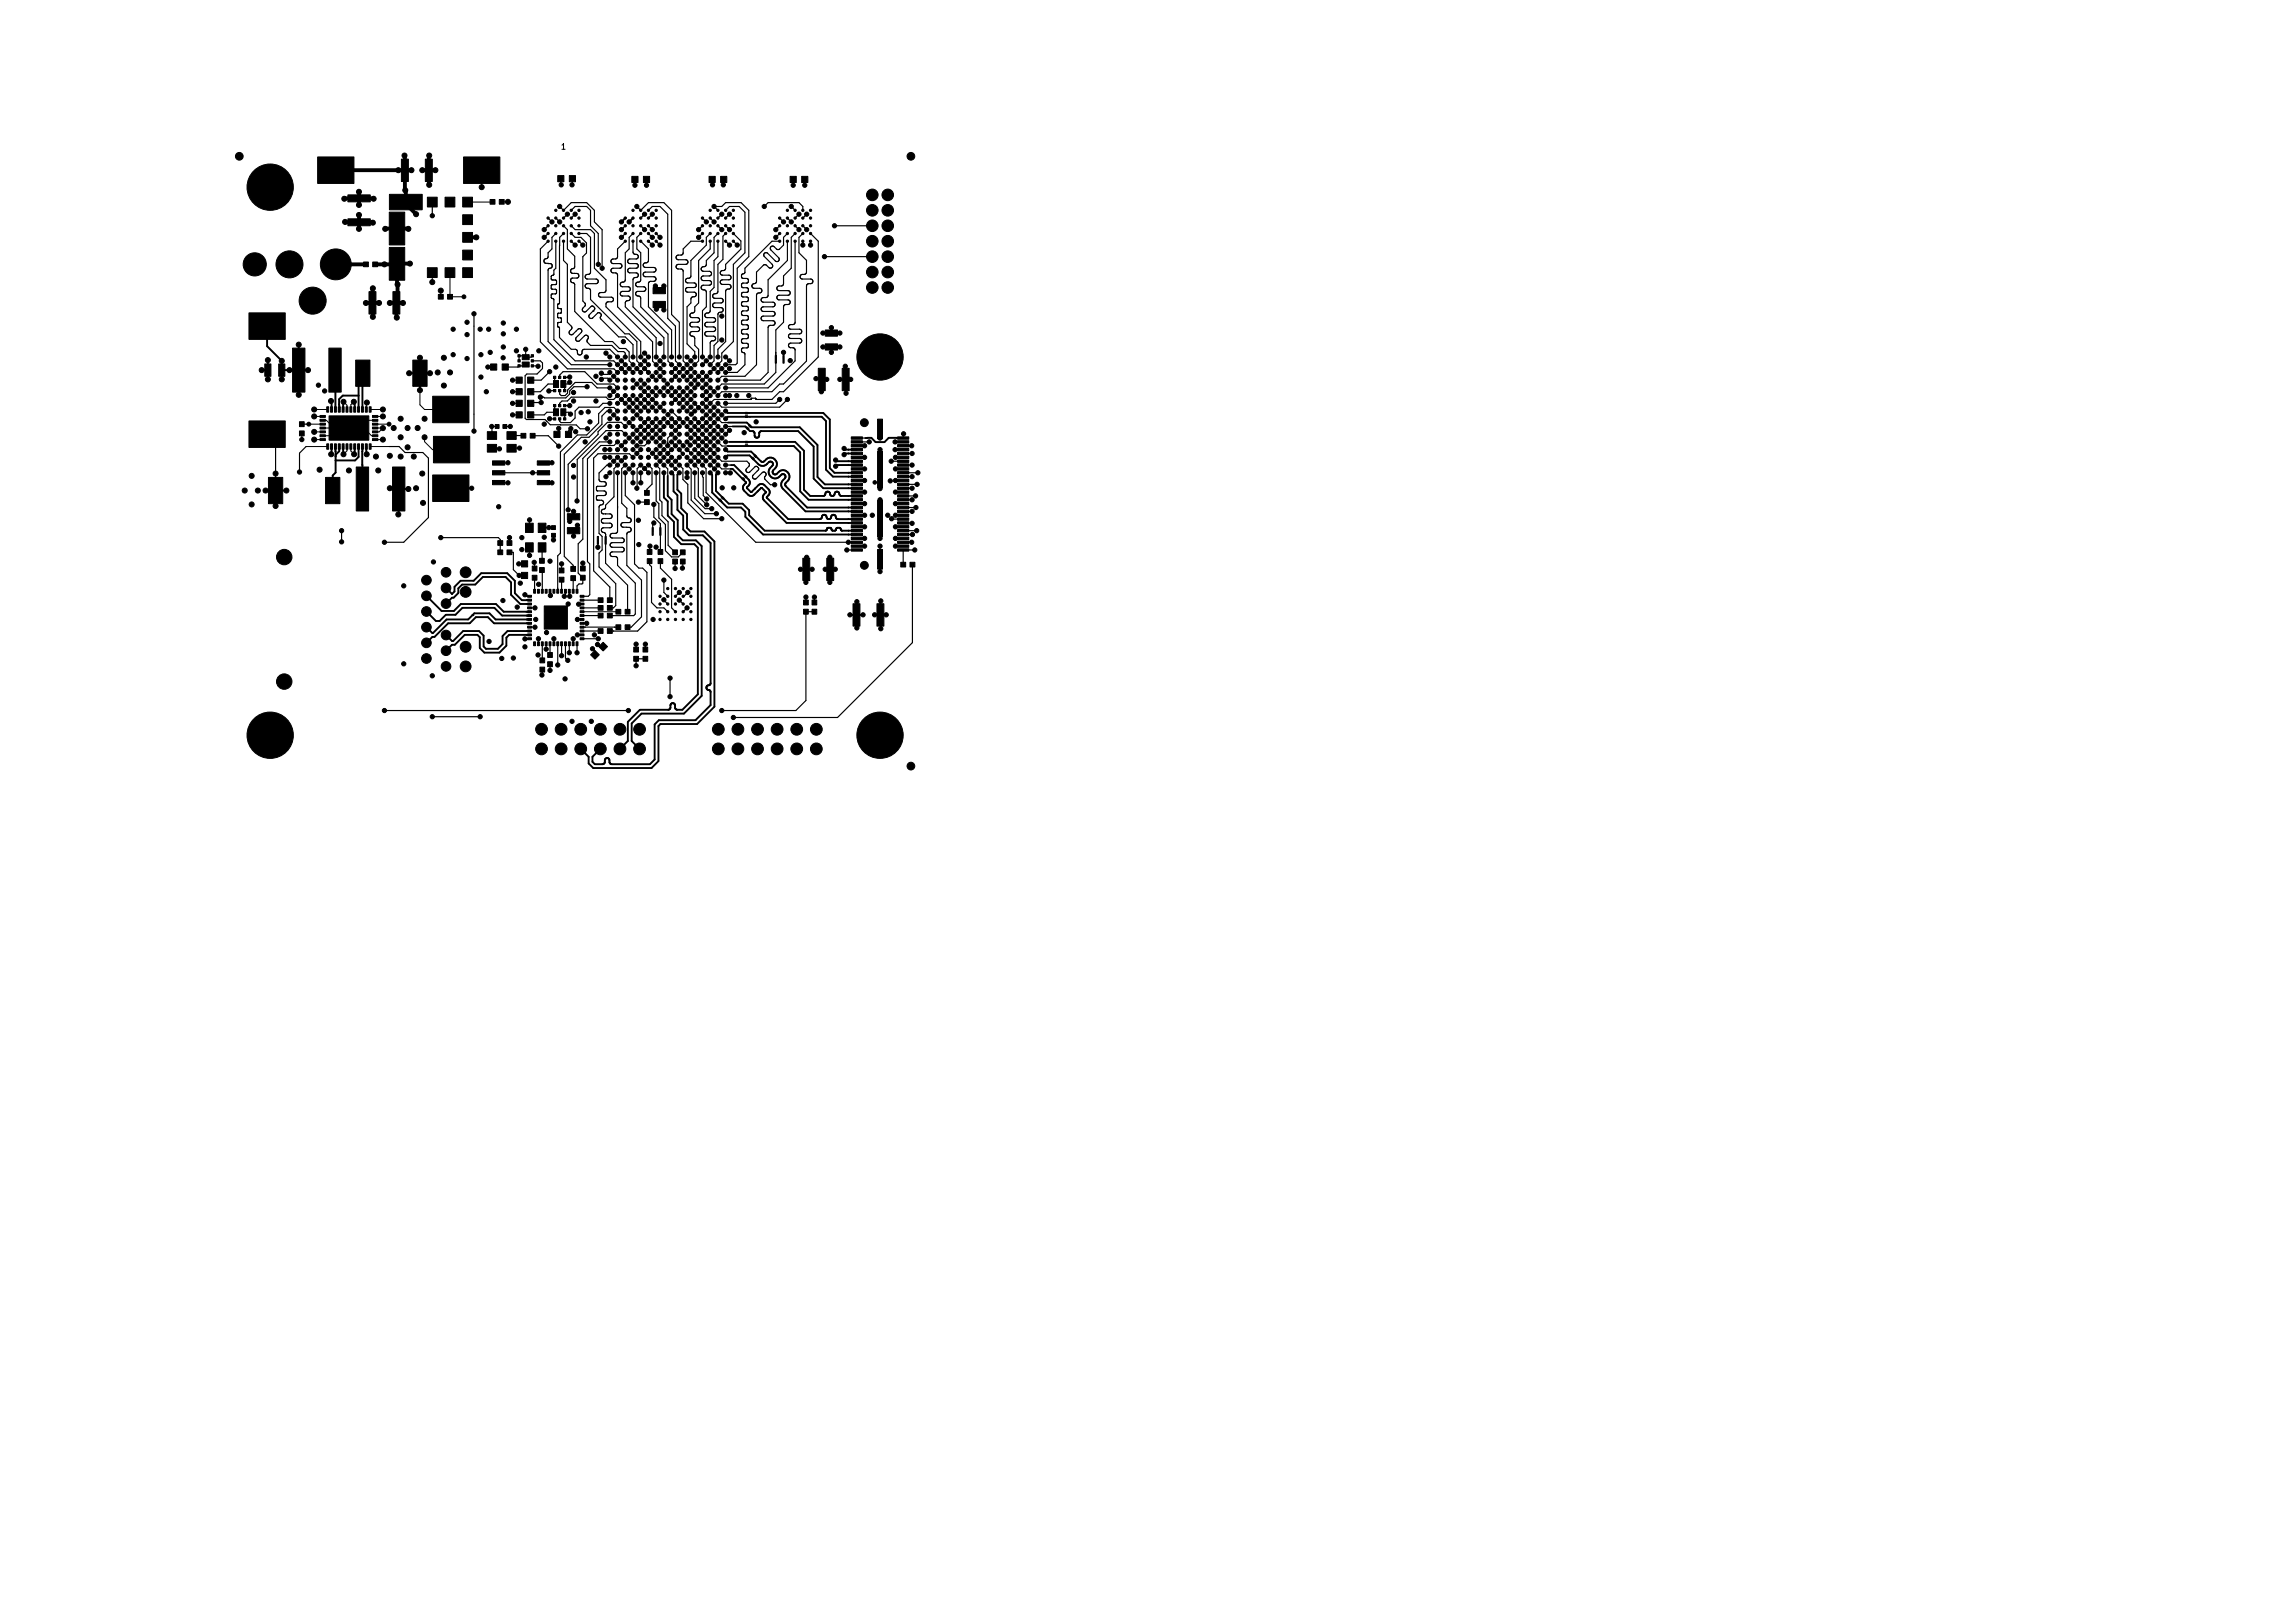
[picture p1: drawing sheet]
<svg xmlns="http://www.w3.org/2000/svg" width="297mm" height="210mm" viewBox="0 0 297 210" stroke-linecap="round" stroke-linejoin="round" font-family="sans-serif">
<defs><g id="words">
<text font-size="1" x="72.7" y="19.4">1</text>
</g></defs>
<g fill="#000" stroke="#000" stroke-width=".13">
<path d="M41.2 20.3h4.7v3.5h-4.7zM47.1 33.9h.6v.7h-.6zM45.1 25.2h2.9v.9h-2.9zM45.1 28.3h2.9v.9h-2.9zM48.3 33.9h.6v.7h-.6zM47.8 37.8h.9v2.9h-.9zM50.9 37.8h.9v2.9h-.9zM52 20.6h.9v2.9h-.9zM50.4 32.1h2v4.2h-2zM50.4 27.5h2v4.2h-2zM50.4 25.2h4.3v2h-4.3zM55.1 20.6h.9v2.9h-.9z"/>
<path d="M55.4 25.5h1.2v1.3h-1.2zM55.4 34.7h1.2v1.3h-1.2zM56.8 38.1h.6v.7h-.6zM58 38.1h.6v.7h-.6zM57.7 25.5h1.2v1.3h-1.2zM57.7 34.7h1.2v1.3h-1.2zM60 20.3h4.7v3.5h-4.7zM59.9 25.5h1.3v1.3h-1.3zM59.9 27.8h1.3v1.3h-1.3zM59.9 30.1h1.3v1.3h-1.3zM59.9 32.4h1.3v1.3h-1.3zM59.9 34.7h1.3v1.3h-1.3z"/>
<path d="M63.5 25.8h.6v.7h-.6zM64.7 25.8h.6v.7h-.6zM72.3 22.7h.7v.8h-.7zM73.7 22.7h.9v.8h-.9zM81.8 22.8h.9v.8h-.9zM83.4 22.8h.7v.8h-.7zM84.6 37.2h1.6v.8h-1.6zM84.6 39h1.6v.8h-1.6zM91.8 22.8h.9v.8h-.9zM93.4 22.8h.7v.8h-.7zM102.4 22.8h.7v.8h-.7zM103.8 22.8h.9v.8h-.9z"/>
<path d="M32.3 54.5h4.6v3.5h-4.6zM32.3 40.5h4.6v3.5h-4.6zM34.3 47.1h.8v1.6h-.8zM36.1 47.1h.8v1.6h-.8zM37.9 45.1h1.6v5.7h-1.6zM38.8 54.6h.6v.7h-.6zM38.8 55.8h.6v.7h-.6zM41.5 56.8h.7v.3h-.7zM41.5 56.3h.7v.3h-.7zM41.5 55.8h.7v.3h-.7zM41.5 55.3h.7v.3h-.7zM41.5 54.8h.7v.3h-.7z"/>
<path d="M41.5 54.3h.7v.3h-.7zM41.5 53.8h.7v.3h-.7zM42.3 52.7h.3v.7h-.3zM42.3 57.5h.3v.7h-.3zM42.6 45.1h1.6v5.7h-1.6zM42.8 52.7h.3v.7h-.3zM42.8 57.5h.3v.7h-.3zM43.3 52.7h.3v.7h-.3zM43.3 57.5h.3v.7h-.3zM42.8 56.1h.8v.7h-.8zM42.8 55.1h.8v.7h-.8zM42.8 54.1h.8v.7h-.8z"/>
<path d="M43.8 52.7h.3v.7h-.3zM43.8 57.5h.3v.7h-.3zM44.3 52.7h.3v.7h-.3zM44.3 57.5h.3v.7h-.3zM43.8 56.1h.8v.7h-.8zM43.8 54.1h.8v.7h-.8zM43.8 55.1h.8v.7h-.8zM44.8 52.7h.3v.7h-.3zM44.8 57.5h.3v.7h-.3zM45.3 52.7h.3v.7h-.3zM45.3 57.5h.3v.7h-.3zM44.8 56.1h.8v.7h-.8z"/>
<path d="M44.8 54.1h.8v.7h-.8zM44.8 55.1h.8v.7h-.8zM45.8 52.7h.3v.7h-.3zM45.8 57.5h.3v.7h-.3zM46.3 52.7h.3v.7h-.3zM46.3 57.5h.3v.7h-.3zM45.8 56.1h.8v.7h-.8zM45.8 54.1h.8v.7h-.8zM45.8 55.1h.8v.7h-.8zM46.8 52.7h.3v.7h-.3zM46.8 57.5h.3v.7h-.3zM47.3 52.7h.3v.7h-.3z"/>
<path d="M47.3 57.5h.3v.7h-.3zM46.8 56.1h.8v.7h-.8zM46.8 54.1h.8v.7h-.8zM46.8 55.1h.8v.7h-.8zM42.6 53.9h5.2v3.1h-5.2zM47.8 52.7h.3v.7h-.3zM46.1 46.6h1.8v3.4h-1.8zM47.8 57.5h.3v.7h-.3zM48.3 53.8h.7v.3h-.7zM48.3 54.3h.7v.3h-.7zM48.3 54.8h.7v.3h-.7zM48.3 55.3h.7v.3h-.7z"/>
<path d="M48.3 55.8h.7v.3h-.7zM48.3 56.3h.7v.3h-.7zM48.3 56.8h.7v.3h-.7zM53.5 46.6h1.8v3.4h-1.8zM56 51.3h4.7v3.5h-4.7zM56.2 56.5h4.7v3.5h-4.7zM63.1 57.6h1.2v1h-1.2zM63.1 55.9h1.2v1h-1.2zM64.1 55h.6v.5h-.6zM63.6 47.1h.7v.8h-.7zM65.1 55h.6v.5h-.6zM65.7 57.6h1.2v1h-1.2z"/>
<path d="M65.7 55.9h1.2v1h-1.2zM65 47.1h.9v.8h-.9zM67.1 45.9h.3v.3h-.3zM67.1 46.6h.3v.3h-.3zM67.1 47.2h.3v.3h-.3zM66.9 53.3h.8v.8h-.8zM66.9 50.3h.8v.8h-.8zM66.9 48.8h.8v.8h-.8zM66.9 51.8h.8v.8h-.8zM67.5 56.1h.6v.7h-.6zM67.7 45.9h.9v.7h-.9zM67.7 46.9h.9v.6h-.9z"/>
<path d="M68.8 47.2h.3v.3h-.3zM68.8 46.6h.3v.3h-.3zM68.8 45.9h.3v.3h-.3zM68.3 53.3h.8v.8h-.8zM68.3 50.3h.8v.8h-.8zM68.3 48.8h.8v.8h-.8zM68.3 51.8h.8v.8h-.8zM68.7 56.1h.6v.7h-.6zM71.7 49.3h.7v.9h-.7zM71.7 48.7h.3v.3h-.3zM71.7 50.5h.3v.3h-.3zM71.7 53h.7v.9h-.7z"/>
<path d="M71.7 52.4h.3v.3h-.3zM71.7 54.1h.3v.3h-.3zM71.7 55.9h.9v.8h-.9zM72.4 48.7h.3v.3h-.3zM72.4 50.5h.3v.3h-.3zM72.4 52.4h.3v.3h-.3zM72.4 54.1h.3v.3h-.3zM72.7 49.3h.6v.9h-.6zM72.7 53h.6v.9h-.6zM73 48.7h.3v.3h-.3zM73 50.5h.3v.3h-.3zM73 52.4h.3v.3h-.3z"/>
<path d="M73 54.1h.3v.3h-.3zM73.3 55.9h.7v.8h-.7zM96.5 53.4h.3v.2h-.3zM96.5 53.9h.3v.2h-.3zM96.5 57.6h.3v.2h-.3zM96.5 57.2h.3v.2h-.3zM96.7 55.5l.1-.2 .2 .2-.1 .2zM97 55.2l.1-.2 .2 .2-.1 .2zM97.5 59.2l.2 .2-.1 .2-.2-.2zM97.8 58.9l.2 .2-.1 .2-.2-.2zM100.4 46h.2v1h-.2zM101.4 46h.2v1h-.2z"/>
<path d="M106 47.7h.9v2.9h-.9zM106.9 44.5h1.6v.8h-1.6zM106.9 42.7h1.6v.8h-1.6zM109.1 47.7h.9v2.9h-.9zM110.3 56.6h1.4v.3h-1.4zM110.3 57.1h1.4v.3h-1.4zM110.3 57.6h1.4v.3h-1.4zM110.3 58.1h1.4v.3h-1.4zM110.3 58.6h1.4v.3h-1.4zM110.3 59.1h1.4v.3h-1.4zM110.3 59.6h1.4v.3h-1.4zM113.7 54.3h.6v2.5h-.6z"/>
<path d="M116.3 56.6h1.4v.3h-1.4zM116.3 57.1h1.4v.3h-1.4zM116.3 57.6h1.4v.3h-1.4zM116.3 58.1h1.4v.3h-1.4zM116.3 58.6h1.4v.3h-1.4zM116.3 59.1h1.4v.3h-1.4zM116.3 59.6h1.4v.3h-1.4zM34.8 61.8h1.8v3.4h-1.8zM42.2 61.8h1.8v3.4h-1.8zM46.2 60.5h1.5v5.7h-1.5zM50.9 60.5h1.5v5.7h-1.5zM56 61.5h4.7v3.5h-4.7z"/>
<path d="M64.5 71.2h.6v.7h-.6zM64.5 70h.6v.7h-.6zM63.8 62.2h1.6v.6h-1.6zM63.8 61h1.6v.5h-1.6zM63.8 59.7h1.6v.6h-1.6zM65.7 71.2h.6v.7h-.6zM65.7 70h.6v.7h-.6zM68.1 70.3h1v1.2h-1zM68.1 67.8h1v1.2h-1zM67.6 72.6h.7v.8h-.7zM67.6 74.1h.7v.8h-.7zM68.3 77.1h.6v.3h-.6z"/>
<path d="M68.3 77.6h.6v.3h-.6zM68.3 78.1h.6v.3h-.6zM68.3 78.6h.6v.3h-.6zM68.3 79.1h.6v.3h-.6zM68.3 79.6h.6v.3h-.6zM68.9 73.3h.7v.7h-.7zM68.9 74.5h.7v.7h-.7zM69.1 76.3h.3v.5h-.3zM69.6 76.3h.3v.5h-.3zM69.7 67.8h1v1.2h-1zM69.7 70.3h1v1.2h-1zM70.1 76.3h.3v.5h-.3z"/>
<path d="M69.9 72.3h.6v.7h-.6zM69.9 73.5h.6v.7h-.6zM70.6 76.3h.3v.5h-.3zM70.6 78.6h.8v.8h-.8zM71.1 76.3h.3v.5h-.3zM69.6 62.2h1.6v.6h-1.6zM69.6 61h1.6v.5h-1.6zM69.6 59.7h1.6v.6h-1.6zM71.4 69.1h.6v.5h-.6zM71.4 68.1h.6v.5h-.6zM71.6 76.3h.3v.5h-.3zM71.6 78.6h.8v.8h-.8z"/>
<path d="M72.1 76.3h.3v.5h-.3zM72.4 73.6h.7v.6h-.7zM72.4 74.8h.7v.6h-.7zM72.6 76.3h.3v.5h-.3zM72.6 78.6h.8v.8h-.8zM73.1 76.3h.3v.5h-.3zM73.6 76.3h.3v.5h-.3zM73.9 73.4h.7v.6h-.7zM73.9 74.6h.7v.6h-.7zM74.1 76.3h.3v.5h-.3zM74.6 76.3h.3v.5h-.3zM73.5 68.3h1.6v.8h-1.6z"/>
<path d="M73.5 66.5h1.6v.8h-1.6zM75.1 77.1h.6v.3h-.6zM75.1 77.6h.6v.3h-.6zM75.1 78.1h.6v.3h-.6zM75.1 78.6h.6v.3h-.6zM75.1 79.1h.6v.3h-.6zM75.1 79.6h.6v.3h-.6zM75.2 74.5h.6v.7h-.6zM75.2 73.3h.6v.7h-.6zM77.4 69.5h.1v1h-.1zM77.5 79.4h.6v.7h-.6zM77.5 77.4h.6v.7h-.6z"/>
<path d="M77.5 78.4h.6v.7h-.6zM78.4 69.5h.1v1h-.1zM78.7 79.4h.6v.7h-.6zM78.7 77.4h.6v.7h-.6zM78.7 78.4h.6v.7h-.6zM79.8 78.9h.6v.7h-.6zM81 78.9h.6v.7h-.6zM83.5 64.7h.6v.7h-.6zM83.5 63.5h.6v.7h-.6zM83.8 72.4h.7v.6h-.7zM83.8 71.2h.7v.6h-.7zM84.5 68.3h.1v1h-.1z"/>
<path d="M85.2 71.2h.7v.6h-.7zM85.2 72.4h.7v.6h-.7zM85.5 68.3h.1v1h-.1zM87.1 71.2h.7v.7h-.7zM87.1 72.4h.7v.7h-.7zM88.1 72.4h.7v.7h-.7zM88.1 71.2h.7v.7h-.7zM93.1 64.8l.2-.2 .2 .2-.2 .2zM93.4 64.5l.2-.2 .2 .2-.2 .2zM96.3 61.9l.2 .2-.2 .1-.2-.2zM96.4 61.7l.2-.1 .2 .2-.2 .1zM104 72.3h.9v2.9h-.9z"/>
<path d="M104.1 77.7h.6v.7h-.6zM104.1 78.9h.6v.7h-.6zM105.2 78.9h.6v.7h-.6zM105.2 77.7h.6v.7h-.6zM107.1 72.3h.9v2.9h-.9zM110.3 60.1h1.4v.3h-1.4zM110.3 60.6h1.4v.3h-1.4zM110.3 61.1h1.4v.3h-1.4zM110.3 61.6h1.4v.3h-1.4zM110.3 62.1h1.4v.3h-1.4zM110.3 62.6h1.4v.3h-1.4zM110.3 63.1h1.4v.3h-1.4z"/>
<path d="M110.3 63.6h1.4v.3h-1.4zM110.3 64.1h1.4v.3h-1.4zM110.3 64.6h1.4v.3h-1.4zM110.3 65.1h1.4v.3h-1.4zM110.3 65.6h1.4v.3h-1.4zM110.3 66.1h1.4v.3h-1.4zM110.3 66.6h1.4v.3h-1.4zM110.3 67.1h1.4v.3h-1.4zM110.3 67.6h1.4v.3h-1.4zM110.3 68.1h1.4v.3h-1.4zM110.3 68.6h1.4v.3h-1.4zM110.3 69.1h1.4v.3h-1.4z"/>
<path d="M110.3 69.6h1.4v.3h-1.4zM110.3 70.1h1.4v.3h-1.4zM110.3 70.6h1.4v.3h-1.4zM110.3 71.1h1.4v.3h-1.4zM113.7 71.2h.6v2.5h-.6zM113.7 58.5h.6v4.7h-.6zM113.7 64.8h.6v4.7h-.6zM116.3 60.1h1.4v.3h-1.4zM116.3 60.6h1.4v.3h-1.4zM116.3 61.1h1.4v.3h-1.4zM116.3 61.6h1.4v.3h-1.4zM116.3 62.1h1.4v.3h-1.4z"/>
<path d="M116.3 62.6h1.4v.3h-1.4zM116.3 63.1h1.4v.3h-1.4zM116.3 63.6h1.4v.3h-1.4zM116.3 64.1h1.4v.3h-1.4zM116.3 64.6h1.4v.3h-1.4zM116.3 65.1h1.4v.3h-1.4zM116.3 65.6h1.4v.3h-1.4zM116.3 66.1h1.4v.3h-1.4zM116.3 66.6h1.4v.3h-1.4zM116.3 67.1h1.4v.3h-1.4zM116.3 67.6h1.4v.3h-1.4zM116.3 68.1h1.4v.3h-1.4z"/>
<path d="M116.3 68.6h1.4v.3h-1.4zM116.3 69.1h1.4v.3h-1.4zM116.3 69.6h1.4v.3h-1.4zM116.3 70.1h1.4v.3h-1.4zM116.3 70.6h1.4v.3h-1.4zM116.3 71.1h1.4v.3h-1.4zM116.7 72.8h.6v.7h-.6zM117.9 72.8h.6v.7h-.6zM68.3 80.1h.6v.3h-.6zM68.3 80.6h.6v.3h-.6zM68.3 81.1h.6v.3h-.6zM68.3 81.6h.6v.3h-.6z"/>
<path d="M68.3 82.1h.6v.3h-.6zM68.3 82.6h.6v.3h-.6zM69.1 83.1h.3v.5h-.3zM69.6 83.1h.3v.5h-.3zM70.1 83.1h.3v.5h-.3zM70.5 78.5h3v3h-3zM69.9 86.4h.7v.7h-.7zM69.9 85.2h.7v.7h-.7zM70.6 83.1h.3v.5h-.3zM70.6 79.6h.8v.8h-.8zM70.6 80.6h.8v.8h-.8zM71.1 83.1h.3v.5h-.3z"/>
<path d="M70.9 84.5h.7v.7h-.7zM70.9 85.7h.7v.7h-.7zM71.6 83.1h.3v.5h-.3zM71.6 79.6h.8v.8h-.8zM71.6 80.6h.8v.8h-.8zM72.1 83.1h.3v.5h-.3zM72.6 83.1h.3v.5h-.3zM72.6 79.6h.8v.8h-.8zM72.6 80.6h.8v.8h-.8zM73.1 83.1h.3v.5h-.3zM73.6 83.1h.3v.5h-.3zM74.1 83.1h.3v.5h-.3z"/>
<path d="M74.6 83.1h.3v.5h-.3zM75.1 80.1h.6v.3h-.6zM75.1 81.1h.6v.3h-.6zM75.1 80.6h.6v.3h-.6zM75.1 81.6h.6v.3h-.6zM75.1 82.1h.6v.3h-.6zM75.1 82.6h.6v.3h-.6zM76.5 84.8l.6-.5 .5 .5-.5 .6zM77.5 81.4h.6v.7h-.6zM78.1 83.2l.6 .6-.6 .5-.5-.5zM78.7 81.4h.6v.7h-.6zM79.8 80.9h.6v.7h-.6z"/>
<path d="M81 80.9h.6v.7h-.6zM82.1 85h.6v.7h-.6zM82.1 83.8h.6v.7h-.6zM83.3 85h.6v.7h-.6zM83.3 83.8h.6v.7h-.6zM110.5 78.2h.9v2.9h-.9zM113.6 78.2h.9v2.9h-.9z"/>
<circle cx="31" cy="20.2" r=".5"/>
<circle cx="33" cy="34.2" r="1.5"/>
<circle cx="35" cy="24.2" r="3"/>
<circle cx="37.5" cy="34.2" r="1.75"/>
<circle cx="40.5" cy="38.9" r="1.75"/>
<circle cx="43.5" cy="34.2" r="2"/>
<circle cx="44.6" cy="25.7" r=".33"/>
<circle cx="44.7" cy="28.7" r=".32"/>
<circle cx="46.5" cy="26.5" r=".33"/>
<circle cx="46.5" cy="29.6" r=".33"/>
<circle cx="46.5" cy="24.8" r=".33"/>
<circle cx="46.5" cy="27.8" r=".33"/>
<circle cx="47.4" cy="39.2" r=".32"/>
<circle cx="48.3" cy="28.8" r=".32"/>
<circle cx="48.3" cy="37.3" r=".33"/>
<circle cx="48.4" cy="25.7" r=".32"/>
<circle cx="49.1" cy="39.2" r=".32"/>
<circle cx="49.8" cy="34.2" r=".33"/>
<circle cx="49.9" cy="29.6" r=".33"/>
<circle cx="50.5" cy="39.2" r=".33"/>
<circle cx="51.5" cy="36.8" r=".33"/>
<circle cx="51.6" cy="22" r=".33"/>
<circle cx="52.2" cy="39.2" r=".33"/>
<circle cx="52.4" cy="20.1" r=".32"/>
<circle cx="52.5" cy="24.6" r=".33"/>
<circle cx="52.9" cy="29.6" r=".33"/>
<circle cx="53.1" cy="34.1" r=".32"/>
<circle cx="53.3" cy="22" r=".33"/>
<circle cx="53.9" cy="27.7" r=".33"/>
<circle cx="54.7" cy="22" r=".32"/>
<circle cx="55.6" cy="20.1" r=".33"/>
<circle cx="55.6" cy="23.9" r=".33"/>
<circle cx="56" cy="36.5" r=".32"/>
<circle cx="56" cy="27.9" r=".27"/>
<circle cx="56.4" cy="22" r=".32"/>
<circle cx="57.1" cy="37.6" r=".32"/>
<circle cx="60.1" cy="38.4" r=".25"/>
<circle cx="61.7" cy="30.7" r=".32"/>
<circle cx="62.4" cy="24.2" r=".32"/>
<circle cx="65.8" cy="26.1" r=".32"/>
<circle cx="70.5" cy="29.7" r=".27"/>
<circle cx="70.5" cy="30.7" r=".27"/>
<circle cx="71" cy="31.2" r=".15"/>
<circle cx="71" cy="30.2" r=".15"/>
<circle cx="71" cy="29.2" r=".15"/>
<circle cx="71" cy="28.2" r=".15"/>
<circle cx="71.5" cy="28.7" r=".27"/>
<circle cx="72" cy="31.2" r=".15"/>
<circle cx="72" cy="30.2" r=".15"/>
<circle cx="72" cy="29.2" r=".15"/>
<circle cx="72" cy="28.2" r=".15"/>
<circle cx="72" cy="27.2" r=".15"/>
<circle cx="72.5" cy="26.7" r=".27"/>
<circle cx="72.5" cy="28.7" r=".27"/>
<circle cx="72.7" cy="23.9" r=".27"/>
<circle cx="73" cy="31.2" r=".15"/>
<circle cx="73" cy="28.2" r=".15"/>
<circle cx="73" cy="29.2" r=".15"/>
<circle cx="73" cy="27.2" r=".15"/>
<circle cx="73" cy="30.2" r=".15"/>
<circle cx="73.5" cy="27.7" r=".27"/>
<circle cx="74" cy="31.2" r=".15"/>
<circle cx="74" cy="30.2" r=".15"/>
<circle cx="74" cy="29.2" r=".15"/>
<circle cx="74" cy="28.2" r=".15"/>
<circle cx="74" cy="27.2" r=".15"/>
<circle cx="74.1" cy="23.9" r=".27"/>
<circle cx="74.5" cy="31.7" r=".27"/>
<circle cx="74.5" cy="27.7" r=".27"/>
<circle cx="75" cy="31.2" r=".15"/>
<circle cx="75" cy="30.2" r=".15"/>
<circle cx="75" cy="29.2" r=".15"/>
<circle cx="75" cy="28.2" r=".15"/>
<circle cx="75" cy="27.2" r=".15"/>
<circle cx="75.5" cy="31.7" r=".27"/>
<circle cx="77.5" cy="34.2" r=".28"/>
<circle cx="78" cy="34.7" r=".27"/>
<circle cx="80.5" cy="29.7" r=".28"/>
<circle cx="80.5" cy="28.7" r=".28"/>
<circle cx="80.5" cy="30.7" r=".28"/>
<circle cx="81" cy="31.2" r=".15"/>
<circle cx="81" cy="29.2" r=".15"/>
<circle cx="81" cy="30.2" r=".15"/>
<circle cx="81" cy="28.2" r=".15"/>
<circle cx="81.5" cy="28.7" r=".28"/>
<circle cx="82" cy="31.2" r=".15"/>
<circle cx="82" cy="27.2" r=".15"/>
<circle cx="82" cy="29.2" r=".15"/>
<circle cx="82" cy="30.2" r=".15"/>
<circle cx="82" cy="28.2" r=".15"/>
<circle cx="82.2" cy="24" r=".28"/>
<circle cx="82.5" cy="26.7" r=".28"/>
<circle cx="83" cy="31.2" r=".15"/>
<circle cx="83" cy="28.2" r=".15"/>
<circle cx="83" cy="29.2" r=".15"/>
<circle cx="83" cy="30.2" r=".15"/>
<circle cx="83" cy="27.2" r=".15"/>
<circle cx="83.5" cy="29.7" r=".28"/>
<circle cx="83.5" cy="27.7" r=".28"/>
<circle cx="83.8" cy="24" r=".27"/>
<circle cx="84" cy="31.2" r=".15"/>
<circle cx="84" cy="27.2" r=".15"/>
<circle cx="84" cy="28.2" r=".15"/>
<circle cx="84" cy="29.2" r=".15"/>
<circle cx="84" cy="30.2" r=".15"/>
<circle cx="84.5" cy="31.7" r=".28"/>
<circle cx="84.5" cy="29.7" r=".28"/>
<circle cx="84.5" cy="27.7" r=".28"/>
<circle cx="84.5" cy="30.7" r=".28"/>
<circle cx="84.9" cy="37" r=".28"/>
<circle cx="85" cy="31.2" r=".15"/>
<circle cx="85" cy="28.2" r=".15"/>
<circle cx="85" cy="29.2" r=".15"/>
<circle cx="85" cy="30.2" r=".15"/>
<circle cx="85" cy="27.2" r=".15"/>
<circle cx="85.5" cy="31.7" r=".28"/>
<circle cx="85.5" cy="30.7" r=".28"/>
<circle cx="86" cy="37" r=".28"/>
<circle cx="90.5" cy="29.7" r=".27"/>
<circle cx="90.5" cy="30.7" r=".27"/>
<circle cx="91" cy="31.2" r=".15"/>
<circle cx="91" cy="30.2" r=".15"/>
<circle cx="91" cy="29.2" r=".15"/>
<circle cx="91" cy="28.2" r=".15"/>
<circle cx="91.5" cy="28.7" r=".27"/>
<circle cx="92" cy="31.2" r=".15"/>
<circle cx="92" cy="29.2" r=".15"/>
<circle cx="92" cy="28.2" r=".15"/>
<circle cx="92" cy="27.2" r=".15"/>
<circle cx="92" cy="30.2" r=".15"/>
<circle cx="92.3" cy="23.9" r=".28"/>
<circle cx="92.5" cy="26.7" r=".27"/>
<circle cx="92.5" cy="28.7" r=".27"/>
<circle cx="93" cy="31.2" r=".15"/>
<circle cx="93" cy="27.2" r=".15"/>
<circle cx="93" cy="29.2" r=".15"/>
<circle cx="93" cy="30.2" r=".15"/>
<circle cx="93" cy="28.2" r=".15"/>
<circle cx="93.5" cy="29.7" r=".27"/>
<circle cx="93.5" cy="27.7" r=".27"/>
<circle cx="93.7" cy="23.9" r=".28"/>
<circle cx="94" cy="31.2" r=".15"/>
<circle cx="94" cy="30.2" r=".15"/>
<circle cx="94" cy="29.2" r=".15"/>
<circle cx="94" cy="28.2" r=".15"/>
<circle cx="94" cy="27.2" r=".15"/>
<circle cx="94.5" cy="31.7" r=".27"/>
<circle cx="94.5" cy="29.7" r=".27"/>
<circle cx="94.5" cy="27.7" r=".27"/>
<circle cx="95" cy="31.2" r=".15"/>
<circle cx="95" cy="29.2" r=".15"/>
<circle cx="95" cy="30.2" r=".15"/>
<circle cx="95" cy="27.2" r=".15"/>
<circle cx="95" cy="28.2" r=".15"/>
<circle cx="95.5" cy="31.7" r=".27"/>
<circle cx="99" cy="26.7" r=".27"/>
<circle cx="100.5" cy="29.7" r=".27"/>
<circle cx="100.5" cy="30.7" r=".27"/>
<circle cx="101" cy="31.2" r=".15"/>
<circle cx="101" cy="30.2" r=".15"/>
<circle cx="101" cy="28.2" r=".15"/>
<circle cx="101" cy="29.2" r=".15"/>
<circle cx="101.5" cy="28.7" r=".27"/>
<circle cx="102" cy="31.2" r=".15"/>
<circle cx="102" cy="27.2" r=".15"/>
<circle cx="102" cy="28.2" r=".15"/>
<circle cx="102" cy="29.2" r=".15"/>
<circle cx="102" cy="30.2" r=".15"/>
<circle cx="102.5" cy="26.7" r=".27"/>
<circle cx="102.5" cy="28.7" r=".27"/>
<circle cx="102.8" cy="24" r=".28"/>
<circle cx="103" cy="31.2" r=".15"/>
<circle cx="103" cy="27.2" r=".15"/>
<circle cx="103" cy="28.2" r=".15"/>
<circle cx="103" cy="29.2" r=".15"/>
<circle cx="103" cy="30.2" r=".15"/>
<circle cx="103.5" cy="29.7" r=".27"/>
<circle cx="103.5" cy="27.7" r=".27"/>
<circle cx="104" cy="31.2" r=".15"/>
<circle cx="104" cy="27.2" r=".15"/>
<circle cx="104" cy="29.2" r=".15"/>
<circle cx="104" cy="30.2" r=".15"/>
<circle cx="104" cy="28.2" r=".15"/>
<circle cx="104" cy="31.7" r=".27"/>
<circle cx="104.2" cy="24" r=".28"/>
<circle cx="104.5" cy="29.7" r=".27"/>
<circle cx="104.5" cy="27.7" r=".27"/>
<circle cx="105" cy="31.2" r=".15"/>
<circle cx="105" cy="28.2" r=".15"/>
<circle cx="105" cy="27.2" r=".15"/>
<circle cx="105" cy="29.2" r=".15"/>
<circle cx="105" cy="30.2" r=".15"/>
<circle cx="105" cy="31.7" r=".27"/>
<circle cx="106.8" cy="33.2" r=".27"/>
<circle cx="108.1" cy="29.2" r=".27"/>
<circle cx="113" cy="37.2" r=".75"/>
<circle cx="113" cy="35.2" r=".75"/>
<circle cx="113" cy="33.2" r=".75"/>
<circle cx="113" cy="25.2" r=".75"/>
<circle cx="113" cy="27.2" r=".75"/>
<circle cx="113" cy="29.2" r=".75"/>
<circle cx="113" cy="31.2" r=".75"/>
<circle cx="115" cy="37.2" r=".75"/>
<circle cx="115" cy="35.2" r=".75"/>
<circle cx="115" cy="33.2" r=".75"/>
<circle cx="115" cy="25.2" r=".75"/>
<circle cx="115" cy="27.2" r=".75"/>
<circle cx="115" cy="29.2" r=".75"/>
<circle cx="115" cy="31.2" r=".75"/>
<circle cx="118" cy="20.2" r=".5"/>
<circle cx="33.9" cy="47.9" r=".33"/>
<circle cx="34.7" cy="46.6" r=".32"/>
<circle cx="34.7" cy="49.1" r=".32"/>
<circle cx="36.5" cy="46.7" r=".33"/>
<circle cx="36.5" cy="49.1" r=".33"/>
<circle cx="37.5" cy="47.9" r=".33"/>
<circle cx="38.7" cy="51.1" r=".32"/>
<circle cx="38.7" cy="44.6" r=".32"/>
<circle cx="39.1" cy="56.9" r=".27"/>
<circle cx="39.9" cy="47.9" r=".33"/>
<circle cx="40" cy="54.9" r=".25"/>
<circle cx="40.7" cy="53.9" r=".32"/>
<circle cx="40.7" cy="56.9" r=".32"/>
<circle cx="40.7" cy="55.9" r=".32"/>
<circle cx="40.7" cy="53" r=".33"/>
<circle cx="41.2" cy="49.9" r=".27"/>
<circle cx="42.1" cy="50.6" r=".27"/>
<circle cx="42.9" cy="51.9" r=".32"/>
<circle cx="42.9" cy="58.8" r=".33"/>
<circle cx="43.8" cy="55" r=".32"/>
<circle cx="43.8" cy="56" r=".32"/>
<circle cx="44.5" cy="58.8" r=".33"/>
<circle cx="44.5" cy="52" r=".33"/>
<circle cx="44.8" cy="55" r=".32"/>
<circle cx="44.8" cy="56" r=".32"/>
<circle cx="45.8" cy="55" r=".32"/>
<circle cx="45.8" cy="56" r=".32"/>
<circle cx="45.8" cy="52" r=".33"/>
<circle cx="45.9" cy="58.8" r=".32"/>
<circle cx="46.8" cy="56" r=".32"/>
<circle cx="46.8" cy="55" r=".32"/>
<circle cx="47.5" cy="58.8" r=".33"/>
<circle cx="47.5" cy="52.1" r=".32"/>
<circle cx="48.3" cy="41" r=".32"/>
<circle cx="48.7" cy="59.1" r=".32"/>
<circle cx="49.6" cy="53.9" r=".33"/>
<circle cx="49.6" cy="55.5" r=".33"/>
<circle cx="49.6" cy="56.9" r=".33"/>
<circle cx="49.6" cy="53" r=".33"/>
<circle cx="50.4" cy="54.9" r=".25"/>
<circle cx="50.5" cy="59" r=".33"/>
<circle cx="51" cy="55.4" r=".32"/>
<circle cx="51.4" cy="41.1" r=".32"/>
<circle cx="51.9" cy="56.6" r=".33"/>
<circle cx="51.9" cy="59.1" r=".33"/>
<circle cx="51.9" cy="54.2" r=".33"/>
<circle cx="52.8" cy="55.4" r=".33"/>
<circle cx="52.8" cy="57.9" r=".33"/>
<circle cx="53" cy="48.3" r=".32"/>
<circle cx="53.6" cy="59.1" r=".33"/>
<circle cx="54.1" cy="55.4" r=".32"/>
<circle cx="54.4" cy="46.3" r=".32"/>
<circle cx="54.4" cy="50.5" r=".32"/>
<circle cx="55" cy="56.6" r=".32"/>
<circle cx="55" cy="54.2" r=".32"/>
<circle cx="55.7" cy="48.3" r=".32"/>
<circle cx="56.7" cy="48.2" r=".32"/>
<circle cx="57.5" cy="49.9" r=".33"/>
<circle cx="57.5" cy="46.3" r=".33"/>
<circle cx="58.3" cy="48.2" r=".33"/>
<circle cx="58.7" cy="45.9" r=".27"/>
<circle cx="58.7" cy="42.6" r=".28"/>
<circle cx="60.5" cy="46.4" r=".27"/>
<circle cx="60.5" cy="43.3" r=".28"/>
<circle cx="60.5" cy="41.7" r=".28"/>
<circle cx="61.4" cy="55.8" r=".27"/>
<circle cx="61.4" cy="40.6" r=".27"/>
<circle cx="62.2" cy="42.6" r=".28"/>
<circle cx="62.3" cy="48.8" r=".27"/>
<circle cx="62.3" cy="45.9" r=".27"/>
<circle cx="63" cy="50.7" r=".27"/>
<circle cx="63.2" cy="47.5" r=".27"/>
<circle cx="63.3" cy="42.6" r=".28"/>
<circle cx="63.5" cy="45.6" r=".28"/>
<circle cx="63.7" cy="55.2" r=".27"/>
<circle cx="64.7" cy="58.1" r=".27"/>
<circle cx="65.2" cy="46.3" r=".27"/>
<circle cx="65.2" cy="44.9" r=".27"/>
<circle cx="65.2" cy="43.2" r=".27"/>
<circle cx="65.2" cy="41.8" r=".27"/>
<circle cx="65.8" cy="59.9" r=".28"/>
<circle cx="66.1" cy="55.2" r=".27"/>
<circle cx="66.4" cy="49.2" r=".27"/>
<circle cx="66.4" cy="52.2" r=".27"/>
<circle cx="66.4" cy="53.7" r=".27"/>
<circle cx="66.4" cy="50.7" r=".27"/>
<circle cx="66.9" cy="45.4" r=".27"/>
<circle cx="66.9" cy="42.6" r=".28"/>
<circle cx="67.3" cy="58" r=".28"/>
<circle cx="68.1" cy="45.2" r=".27"/>
<circle cx="69.7" cy="47.4" r=".27"/>
<circle cx="69.8" cy="45.4" r=".28"/>
<circle cx="70" cy="51.4" r=".25"/>
<circle cx="70" cy="51.4" r=".27"/>
<circle cx="70.1" cy="52.1" r=".27"/>
<circle cx="70.5" cy="54.9" r=".27"/>
<circle cx="71.1" cy="50.6" r=".27"/>
<circle cx="71.2" cy="48.1" r=".27"/>
<circle cx="71.2" cy="54.2" r=".27"/>
<circle cx="71.5" cy="59.9" r=".27"/>
<circle cx="72" cy="47.5" r=".27"/>
<circle cx="72.4" cy="57.8" r=".27"/>
<circle cx="72.4" cy="55.5" r=".27"/>
<circle cx="73.8" cy="52.5" r=".27"/>
<circle cx="73.8" cy="48.8" r=".27"/>
<circle cx="73.8" cy="49.5" r=".27"/>
<circle cx="73.9" cy="53.6" r=".27"/>
<circle cx="74" cy="55.5" r=".28"/>
<circle cx="74.3" cy="51.9" r=".27"/>
<circle cx="74.3" cy="50.8" r=".27"/>
<circle cx="74.6" cy="55.9" r=".28"/>
<circle cx="75.3" cy="53.4" r=".27"/>
<circle cx="75.8" cy="57.2" r=".27"/>
<circle cx="75.9" cy="46.2" r=".27"/>
<circle cx="76.1" cy="50.1" r=".28"/>
<circle cx="76.1" cy="55.5" r=".27"/>
<circle cx="76.2" cy="53.3" r=".28"/>
<circle cx="76.4" cy="54.6" r=".27"/>
<circle cx="77.2" cy="51.9" r=".27"/>
<circle cx="77.2" cy="48.7" r=".28"/>
<circle cx="77.9" cy="49.1" r=".27"/>
<circle cx="77.9" cy="48.3" r=".27"/>
<circle cx="78.3" cy="58.2" r=".27"/>
<circle cx="78.4" cy="59.3" r=".28"/>
<circle cx="78.5" cy="56.7" r=".28"/>
<circle cx="78.5" cy="45.7" r=".28"/>
<circle cx="79" cy="54.2" r=".27"/>
<circle cx="79" cy="48.2" r=".27"/>
<circle cx="79" cy="59.2" r=".27"/>
<circle cx="79" cy="58.2" r=".27"/>
<circle cx="79" cy="53.2" r=".27"/>
<circle cx="79" cy="49.2" r=".27"/>
<circle cx="79" cy="52.2" r=".27"/>
<circle cx="79" cy="57.2" r=".27"/>
<circle cx="79" cy="47.2" r=".27"/>
<circle cx="79" cy="50.2" r=".27"/>
<circle cx="79" cy="55.2" r=".27"/>
<circle cx="79" cy="51.2" r=".27"/>
<circle cx="79" cy="56.2" r=".27"/>
<circle cx="79" cy="46.2" r=".27"/>
<circle cx="79.5" cy="50.7" r=".28"/>
<circle cx="79.5" cy="53.7" r=".28"/>
<circle cx="79.5" cy="59.7" r=".28"/>
<circle cx="79.5" cy="48.7" r=".28"/>
<circle cx="80" cy="54.2" r=".27"/>
<circle cx="80" cy="49.2" r=".27"/>
<circle cx="80" cy="48.2" r=".27"/>
<circle cx="80" cy="59.2" r=".27"/>
<circle cx="80" cy="58.2" r=".27"/>
<circle cx="80" cy="53.2" r=".27"/>
<circle cx="80" cy="47.2" r=".27"/>
<circle cx="80" cy="57.2" r=".27"/>
<circle cx="80" cy="52.2" r=".27"/>
<circle cx="80" cy="50.2" r=".27"/>
<circle cx="80" cy="55.2" r=".27"/>
<circle cx="80" cy="51.2" r=".27"/>
<circle cx="80" cy="46.2" r=".27"/>
<circle cx="80" cy="56.2" r=".27"/>
<circle cx="80.5" cy="51.7" r=".28"/>
<circle cx="80.5" cy="57.7" r=".28"/>
<circle cx="80.5" cy="46.7" r=".28"/>
<circle cx="80.5" cy="59.7" r=".28"/>
<circle cx="80.5" cy="47.7" r=".28"/>
<circle cx="80.8" cy="44.2" r=".27"/>
<circle cx="81" cy="58.2" r=".27"/>
<circle cx="81" cy="54.2" r=".27"/>
<circle cx="81" cy="59.2" r=".27"/>
<circle cx="81" cy="48.2" r=".27"/>
<circle cx="81" cy="53.2" r=".27"/>
<circle cx="81" cy="49.2" r=".27"/>
<circle cx="81" cy="47.2" r=".27"/>
<circle cx="81" cy="52.2" r=".27"/>
<circle cx="81" cy="57.2" r=".27"/>
<circle cx="81" cy="50.2" r=".27"/>
<circle cx="81" cy="55.2" r=".27"/>
<circle cx="81" cy="51.2" r=".27"/>
<circle cx="81" cy="56.2" r=".27"/>
<circle cx="81" cy="46.2" r=".27"/>
<circle cx="81.5" cy="56.7" r=".28"/>
<circle cx="81.5" cy="52.7" r=".28"/>
<circle cx="81.5" cy="54.7" r=".28"/>
<circle cx="81.5" cy="47.7" r=".28"/>
<circle cx="81.5" cy="51.8" r=".27"/>
<circle cx="82" cy="53.2" r=".27"/>
<circle cx="82" cy="48.2" r=".27"/>
<circle cx="82" cy="59.2" r=".27"/>
<circle cx="82" cy="58.2" r=".27"/>
<circle cx="82" cy="49.2" r=".27"/>
<circle cx="82" cy="54.2" r=".27"/>
<circle cx="82" cy="57.2" r=".27"/>
<circle cx="82" cy="47.2" r=".27"/>
<circle cx="82" cy="52.2" r=".27"/>
<circle cx="82" cy="50.2" r=".27"/>
<circle cx="82" cy="55.2" r=".27"/>
<circle cx="82" cy="56.2" r=".27"/>
<circle cx="82" cy="46.2" r=".27"/>
<circle cx="82" cy="51.2" r=".27"/>
<circle cx="82.5" cy="55.7" r=".28"/>
<circle cx="82.5" cy="51.7" r=".28"/>
<circle cx="82.5" cy="56.7" r=".28"/>
<circle cx="82.5" cy="57.7" r=".28"/>
<circle cx="82.5" cy="58.7" r=".28"/>
<circle cx="82.5" cy="53.7" r=".28"/>
<circle cx="82.5" cy="52.7" r=".28"/>
<circle cx="82.5" cy="47.7" r=".28"/>
<circle cx="82.5" cy="49.7" r=".28"/>
<circle cx="83" cy="58.2" r=".27"/>
<circle cx="83" cy="53.2" r=".27"/>
<circle cx="83" cy="59.2" r=".27"/>
<circle cx="83" cy="48.2" r=".27"/>
<circle cx="83" cy="49.2" r=".27"/>
<circle cx="83" cy="54.2" r=".27"/>
<circle cx="83" cy="47.2" r=".27"/>
<circle cx="83" cy="52.2" r=".27"/>
<circle cx="83" cy="57.2" r=".27"/>
<circle cx="83" cy="50.2" r=".27"/>
<circle cx="83" cy="55.2" r=".27"/>
<circle cx="83" cy="46.2" r=".27"/>
<circle cx="83" cy="56.2" r=".27"/>
<circle cx="83" cy="51.2" r=".27"/>
<circle cx="83.5" cy="50.7" r=".27"/>
<circle cx="83.5" cy="49.7" r=".28"/>
<circle cx="83.5" cy="51.8" r=".28"/>
<circle cx="83.5" cy="55.7" r=".28"/>
<circle cx="83.5" cy="56.7" r=".28"/>
<circle cx="83.5" cy="52.7" r=".28"/>
<circle cx="83.5" cy="54.7" r=".28"/>
<circle cx="83.5" cy="46.7" r=".28"/>
<circle cx="83.5" cy="45.7" r=".28"/>
<circle cx="83.5" cy="47.7" r=".28"/>
<circle cx="84" cy="53.2" r=".27"/>
<circle cx="84" cy="54.2" r=".27"/>
<circle cx="84" cy="59.2" r=".27"/>
<circle cx="84" cy="58.2" r=".27"/>
<circle cx="84" cy="48.2" r=".27"/>
<circle cx="84" cy="49.2" r=".27"/>
<circle cx="84" cy="52.2" r=".27"/>
<circle cx="84" cy="47.2" r=".27"/>
<circle cx="84" cy="57.2" r=".27"/>
<circle cx="84" cy="50.2" r=".27"/>
<circle cx="84" cy="55.2" r=".27"/>
<circle cx="84" cy="56.2" r=".27"/>
<circle cx="84" cy="51.2" r=".27"/>
<circle cx="84" cy="46.2" r=".27"/>
<circle cx="84.5" cy="56.7" r=".28"/>
<circle cx="84.5" cy="55.7" r=".28"/>
<circle cx="84.5" cy="51.7" r=".28"/>
<circle cx="84.5" cy="54.7" r=".28"/>
<circle cx="84.5" cy="52.7" r=".28"/>
<circle cx="84.5" cy="50.7" r=".28"/>
<circle cx="84.5" cy="48.7" r=".28"/>
<circle cx="84.5" cy="58.7" r=".27"/>
<circle cx="85" cy="59.2" r=".27"/>
<circle cx="85" cy="48.2" r=".27"/>
<circle cx="85" cy="49.2" r=".27"/>
<circle cx="85" cy="53.2" r=".27"/>
<circle cx="85" cy="58.2" r=".27"/>
<circle cx="85" cy="54.2" r=".27"/>
<circle cx="85" cy="52.2" r=".27"/>
<circle cx="85" cy="47.2" r=".27"/>
<circle cx="85" cy="57.2" r=".27"/>
<circle cx="85" cy="50.2" r=".27"/>
<circle cx="85" cy="55.2" r=".27"/>
<circle cx="85" cy="46.2" r=".27"/>
<circle cx="85" cy="51.2" r=".27"/>
<circle cx="85" cy="56.2" r=".27"/>
<circle cx="85" cy="40" r=".28"/>
<circle cx="85.5" cy="44.5" r=".28"/>
<circle cx="85.5" cy="55.7" r=".28"/>
<circle cx="85.5" cy="56.7" r=".28"/>
<circle cx="85.5" cy="52.7" r=".28"/>
<circle cx="85.5" cy="59.7" r=".28"/>
<circle cx="85.5" cy="54.7" r=".28"/>
<circle cx="85.5" cy="58.7" r=".28"/>
<circle cx="85.5" cy="57.7" r=".28"/>
<circle cx="85.5" cy="46.7" r=".28"/>
<circle cx="85.5" cy="50.7" r=".28"/>
<circle cx="85.5" cy="48.7" r=".28"/>
<circle cx="85.5" cy="47.7" r=".28"/>
<circle cx="86" cy="53.2" r=".27"/>
<circle cx="86" cy="49.2" r=".27"/>
<circle cx="86" cy="54.2" r=".27"/>
<circle cx="86" cy="58.2" r=".27"/>
<circle cx="86" cy="59.2" r=".27"/>
<circle cx="86" cy="48.2" r=".27"/>
<circle cx="86" cy="57.2" r=".27"/>
<circle cx="86" cy="47.2" r=".27"/>
<circle cx="86" cy="52.2" r=".27"/>
<circle cx="86" cy="55.2" r=".27"/>
<circle cx="86" cy="50.2" r=".27"/>
<circle cx="86" cy="56.2" r=".27"/>
<circle cx="86" cy="51.2" r=".27"/>
<circle cx="86" cy="46.2" r=".27"/>
<circle cx="86" cy="40.1" r=".27"/>
<circle cx="86.5" cy="49.7" r=".28"/>
<circle cx="86.5" cy="57.7" r=".27"/>
<circle cx="86.5" cy="58.7" r=".27"/>
<circle cx="86.5" cy="54.7" r=".27"/>
<circle cx="86.5" cy="50.7" r=".27"/>
<circle cx="86.5" cy="53.7" r=".27"/>
<circle cx="86.5" cy="59.7" r=".28"/>
<circle cx="87" cy="58.2" r=".27"/>
<circle cx="87" cy="54.2" r=".27"/>
<circle cx="87" cy="49.2" r=".27"/>
<circle cx="87" cy="59.2" r=".27"/>
<circle cx="87" cy="53.2" r=".27"/>
<circle cx="87" cy="48.2" r=".27"/>
<circle cx="87" cy="52.2" r=".27"/>
<circle cx="87" cy="47.2" r=".27"/>
<circle cx="87" cy="57.2" r=".27"/>
<circle cx="87" cy="50.2" r=".27"/>
<circle cx="87" cy="55.2" r=".27"/>
<circle cx="87" cy="56.2" r=".27"/>
<circle cx="87" cy="51.2" r=".27"/>
<circle cx="87" cy="46.2" r=".27"/>
<circle cx="87.5" cy="56.7" r=".27"/>
<circle cx="87.5" cy="55.7" r=".27"/>
<circle cx="87.5" cy="51.7" r=".27"/>
<circle cx="87.5" cy="54.7" r=".27"/>
<circle cx="87.5" cy="59.7" r=".27"/>
<circle cx="87.5" cy="57.7" r=".27"/>
<circle cx="87.5" cy="50.7" r=".27"/>
<circle cx="87.5" cy="48.7" r=".28"/>
<circle cx="87.5" cy="47.7" r=".28"/>
<circle cx="88" cy="54.2" r=".27"/>
<circle cx="88" cy="49.2" r=".27"/>
<circle cx="88" cy="58.2" r=".27"/>
<circle cx="88" cy="48.2" r=".27"/>
<circle cx="88" cy="53.2" r=".27"/>
<circle cx="88" cy="59.2" r=".27"/>
<circle cx="88" cy="47.2" r=".27"/>
<circle cx="88" cy="52.2" r=".27"/>
<circle cx="88" cy="57.2" r=".27"/>
<circle cx="88" cy="50.2" r=".27"/>
<circle cx="88" cy="55.2" r=".27"/>
<circle cx="88" cy="56.2" r=".27"/>
<circle cx="88" cy="46.2" r=".27"/>
<circle cx="88" cy="51.2" r=".27"/>
<circle cx="88.5" cy="58.8" r=".23"/>
<circle cx="88.5" cy="51.7" r=".27"/>
<circle cx="88.5" cy="52.7" r=".27"/>
<circle cx="88.5" cy="57.7" r=".27"/>
<circle cx="88.5" cy="54.7" r=".27"/>
<circle cx="88.5" cy="50.7" r=".27"/>
<circle cx="88.5" cy="47.7" r=".28"/>
<circle cx="88.5" cy="48.7" r=".28"/>
<circle cx="89" cy="54.2" r=".27"/>
<circle cx="89" cy="59.2" r=".27"/>
<circle cx="89" cy="48.2" r=".27"/>
<circle cx="89" cy="58.2" r=".27"/>
<circle cx="89" cy="53.2" r=".27"/>
<circle cx="89" cy="49.2" r=".27"/>
<circle cx="89" cy="47.2" r=".27"/>
<circle cx="89" cy="57.2" r=".27"/>
<circle cx="89" cy="52.2" r=".27"/>
<circle cx="89" cy="55.2" r=".27"/>
<circle cx="89" cy="50.2" r=".27"/>
<circle cx="89" cy="56.2" r=".27"/>
<circle cx="89" cy="46.2" r=".27"/>
<circle cx="89" cy="51.2" r=".27"/>
<circle cx="89.4" cy="57.7" r=".28"/>
<circle cx="89.5" cy="51.7" r=".27"/>
<circle cx="89.5" cy="55.7" r=".27"/>
<circle cx="89.5" cy="56.7" r=".27"/>
<circle cx="89.5" cy="54.7" r=".27"/>
<circle cx="89.5" cy="52.7" r=".27"/>
<circle cx="89.5" cy="59.7" r=".27"/>
<circle cx="89.5" cy="46.7" r=".27"/>
<circle cx="89.5" cy="50.7" r=".27"/>
<circle cx="89.5" cy="48.7" r=".28"/>
<circle cx="89.5" cy="47.7" r=".28"/>
<circle cx="89.5" cy="49.7" r=".28"/>
<circle cx="89.5" cy="53.6" r=".27"/>
<circle cx="89.6" cy="58.7" r=".23"/>
<circle cx="90" cy="58.2" r=".27"/>
<circle cx="90" cy="59.2" r=".27"/>
<circle cx="90" cy="53.2" r=".27"/>
<circle cx="90" cy="54.2" r=".27"/>
<circle cx="90" cy="48.2" r=".27"/>
<circle cx="90" cy="49.2" r=".27"/>
<circle cx="90" cy="47.2" r=".27"/>
<circle cx="90" cy="52.2" r=".27"/>
<circle cx="90" cy="57.2" r=".27"/>
<circle cx="90" cy="55.2" r=".27"/>
<circle cx="90" cy="50.2" r=".27"/>
<circle cx="90" cy="46.2" r=".27"/>
<circle cx="90" cy="51.2" r=".27"/>
<circle cx="90" cy="56.2" r=".27"/>
<circle cx="90.4" cy="49.8" r=".27"/>
<circle cx="90.5" cy="56.8" r=".27"/>
<circle cx="90.5" cy="55.7" r=".27"/>
<circle cx="90.5" cy="52.8" r=".27"/>
<circle cx="90.5" cy="59.7" r=".27"/>
<circle cx="90.5" cy="54.7" r=".27"/>
<circle cx="90.5" cy="57.7" r=".27"/>
<circle cx="90.5" cy="48.7" r=".28"/>
<circle cx="90.5" cy="58.8" r=".27"/>
<circle cx="91" cy="48.2" r=".27"/>
<circle cx="91" cy="59.2" r=".27"/>
<circle cx="91" cy="53.2" r=".27"/>
<circle cx="91" cy="54.2" r=".27"/>
<circle cx="91" cy="49.2" r=".27"/>
<circle cx="91" cy="58.2" r=".27"/>
<circle cx="91" cy="52.2" r=".27"/>
<circle cx="91" cy="47.2" r=".27"/>
<circle cx="91" cy="57.2" r=".27"/>
<circle cx="91" cy="55.2" r=".27"/>
<circle cx="91" cy="50.2" r=".27"/>
<circle cx="91" cy="46.2" r=".27"/>
<circle cx="91" cy="51.2" r=".27"/>
<circle cx="91" cy="56.2" r=".27"/>
<circle cx="91.5" cy="59.7" r=".28"/>
<circle cx="91.5" cy="49.8" r=".27"/>
<circle cx="91.5" cy="56.8" r=".27"/>
<circle cx="91.5" cy="55.7" r=".27"/>
<circle cx="91.5" cy="51.7" r=".27"/>
<circle cx="91.5" cy="53.7" r=".27"/>
<circle cx="91.5" cy="54.7" r=".27"/>
<circle cx="91.5" cy="57.7" r=".27"/>
<circle cx="91.5" cy="52.7" r=".27"/>
<circle cx="91.5" cy="46.7" r=".28"/>
<circle cx="91.5" cy="50.7" r=".28"/>
<circle cx="91.5" cy="58.7" r=".28"/>
<circle cx="91.5" cy="48.7" r=".28"/>
<circle cx="92" cy="59.2" r=".27"/>
<circle cx="92" cy="54.2" r=".27"/>
<circle cx="92" cy="53.2" r=".27"/>
<circle cx="92" cy="58.2" r=".27"/>
<circle cx="92" cy="49.2" r=".27"/>
<circle cx="92" cy="48.2" r=".27"/>
<circle cx="92" cy="57.2" r=".27"/>
<circle cx="92" cy="47.2" r=".27"/>
<circle cx="92" cy="52.2" r=".27"/>
<circle cx="92" cy="50.2" r=".27"/>
<circle cx="92" cy="55.2" r=".27"/>
<circle cx="92" cy="51.2" r=".27"/>
<circle cx="92" cy="46.2" r=".27"/>
<circle cx="92" cy="56.2" r=".27"/>
<circle cx="92.5" cy="55.8" r=".27"/>
<circle cx="92.5" cy="56.7" r=".27"/>
<circle cx="92.5" cy="58.7" r=".27"/>
<circle cx="92.5" cy="53.7" r=".27"/>
<circle cx="92.5" cy="57.7" r=".27"/>
<circle cx="92.5" cy="52.7" r=".27"/>
<circle cx="92.5" cy="59.7" r=".27"/>
<circle cx="92.5" cy="50.7" r=".27"/>
<circle cx="92.5" cy="47.7" r=".28"/>
<circle cx="92.5" cy="54.7" r=".28"/>
<circle cx="93" cy="58.2" r=".27"/>
<circle cx="93" cy="49.2" r=".27"/>
<circle cx="93" cy="53.2" r=".27"/>
<circle cx="93" cy="59.2" r=".27"/>
<circle cx="93" cy="48.2" r=".27"/>
<circle cx="93" cy="54.2" r=".27"/>
<circle cx="93" cy="47.2" r=".27"/>
<circle cx="93" cy="52.2" r=".27"/>
<circle cx="93" cy="57.2" r=".27"/>
<circle cx="93" cy="55.2" r=".27"/>
<circle cx="93" cy="50.2" r=".27"/>
<circle cx="93" cy="56.2" r=".27"/>
<circle cx="93" cy="46.2" r=".27"/>
<circle cx="93" cy="51.2" r=".27"/>
<circle cx="93.5" cy="40.9" r=".27"/>
<circle cx="93.5" cy="56.7" r=".27"/>
<circle cx="93.5" cy="55.7" r=".27"/>
<circle cx="93.5" cy="53.7" r=".27"/>
<circle cx="93.5" cy="44" r=".27"/>
<circle cx="93.5" cy="47.7" r=".28"/>
<circle cx="94" cy="54.2" r=".27"/>
<circle cx="94" cy="49.2" r=".27"/>
<circle cx="94" cy="48.2" r=".27"/>
<circle cx="94" cy="59.2" r=".27"/>
<circle cx="94" cy="58.2" r=".27"/>
<circle cx="94" cy="53.2" r=".27"/>
<circle cx="94" cy="52.2" r=".27"/>
<circle cx="94" cy="47.2" r=".27"/>
<circle cx="94" cy="57.2" r=".27"/>
<circle cx="94" cy="55.2" r=".27"/>
<circle cx="94" cy="50.2" r=".27"/>
<circle cx="94" cy="56.2" r=".27"/>
<circle cx="94" cy="46.2" r=".27"/>
<circle cx="94" cy="51.2" r=".27"/>
<circle cx="94.5" cy="51.2" r=".27"/>
<circle cx="94.5" cy="55.7" r=".27"/>
<circle cx="94.5" cy="46.7" r=".27"/>
<circle cx="94.5" cy="47.7" r=".28"/>
<circle cx="95.5" cy="51.2" r=".27"/>
<circle cx="96.4" cy="56" r=".28"/>
<circle cx="97" cy="51.2" r=".27"/>
<circle cx="97.9" cy="54.6" r=".27"/>
<circle cx="101" cy="51.7" r=".28"/>
<circle cx="101.5" cy="45.6" r=".28"/>
<circle cx="102" cy="51.7" r=".28"/>
<circle cx="102.4" cy="46.7" r=".27"/>
<circle cx="105.7" cy="49" r=".28"/>
<circle cx="106.4" cy="50.7" r=".28"/>
<circle cx="106.6" cy="44.9" r=".27"/>
<circle cx="106.6" cy="43.1" r=".27"/>
<circle cx="107.1" cy="49.1" r=".27"/>
<circle cx="107.7" cy="42.4" r=".27"/>
<circle cx="107.7" cy="45.6" r=".28"/>
<circle cx="108.2" cy="59.6" r=".28"/>
<circle cx="108.8" cy="49.1" r=".27"/>
<circle cx="108.8" cy="44.9" r=".27"/>
<circle cx="108.8" cy="43.1" r=".27"/>
<circle cx="109.3" cy="58.9" r=".27"/>
<circle cx="109.3" cy="58.1" r=".28"/>
<circle cx="109.5" cy="47.4" r=".27"/>
<circle cx="109.6" cy="50.9" r=".27"/>
<circle cx="110.2" cy="49.1" r=".27"/>
<circle cx="112" cy="54.8" r=".51"/>
<circle cx="112" cy="59.2" r=".27"/>
<circle cx="112" cy="57.7" r=".28"/>
<circle cx="112.6" cy="57.2" r=".27"/>
<circle cx="114" cy="46.2" r="3"/>
<circle cx="114" cy="58.2" r=".27"/>
<circle cx="114" cy="56.7" r=".28"/>
<circle cx="115.5" cy="59.7" r=".28"/>
<circle cx="115.9" cy="57.2" r=".27"/>
<circle cx="115.9" cy="58.2" r=".27"/>
<circle cx="116" cy="59.2" r=".27"/>
<circle cx="117" cy="56.2" r=".27"/>
<circle cx="118.1" cy="57.7" r=".28"/>
<circle cx="118.2" cy="58.7" r=".27"/>
<circle cx="31.7" cy="63.5" r=".32"/>
<circle cx="32.6" cy="61.6" r=".32"/>
<circle cx="32.6" cy="65.3" r=".32"/>
<circle cx="33.4" cy="63.5" r=".32"/>
<circle cx="34.4" cy="63.5" r=".32"/>
<circle cx="35.7" cy="65.5" r=".32"/>
<circle cx="35.7" cy="61.3" r=".32"/>
<circle cx="36.8" cy="72.2" r="1"/>
<circle cx="37.1" cy="63.5" r=".33"/>
<circle cx="38.8" cy="61.1" r=".27"/>
<circle cx="41.4" cy="60.8" r=".32"/>
<circle cx="44.2" cy="70.2" r=".27"/>
<circle cx="44.3" cy="68.7" r=".28"/>
<circle cx="45.2" cy="60.9" r=".33"/>
<circle cx="49" cy="60.9" r=".32"/>
<circle cx="49.8" cy="70.2" r=".27"/>
<circle cx="50.5" cy="63.2" r=".33"/>
<circle cx="51.6" cy="66.6" r=".33"/>
<circle cx="52.3" cy="75.9" r=".27"/>
<circle cx="52.9" cy="63.3" r=".33"/>
<circle cx="53.9" cy="63.2" r=".33"/>
<circle cx="54.7" cy="61.3" r=".32"/>
<circle cx="54.8" cy="65.1" r=".32"/>
<circle cx="55.2" cy="75.2" r=".62"/>
<circle cx="55.2" cy="77.2" r=".62"/>
<circle cx="55.2" cy="79.2" r=".62"/>
<circle cx="56.1" cy="72.8" r=".28"/>
<circle cx="57.1" cy="69.6" r=".28"/>
<circle cx="57.8" cy="76.2" r=".62"/>
<circle cx="57.8" cy="74.1" r=".62"/>
<circle cx="57.8" cy="78.2" r=".62"/>
<circle cx="60.3" cy="74.1" r=".7"/>
<circle cx="60.3" cy="76.7" r=".7"/>
<circle cx="61.1" cy="63.2" r=".27"/>
<circle cx="64.6" cy="65.6" r=".27"/>
<circle cx="65.1" cy="77.8" r=".28"/>
<circle cx="65.8" cy="62.5" r=".28"/>
<circle cx="66" cy="69.6" r=".27"/>
<circle cx="67" cy="78.6" r=".27"/>
<circle cx="67.2" cy="73" r=".28"/>
<circle cx="67.2" cy="74.5" r=".27"/>
<circle cx="67.4" cy="75.5" r=".27"/>
<circle cx="67.6" cy="71.2" r=".27"/>
<circle cx="67.6" cy="69.6" r=".27"/>
<circle cx="68" cy="77" r=".27"/>
<circle cx="68.6" cy="67.3" r=".27"/>
<circle cx="68.6" cy="71.9" r=".27"/>
<circle cx="69" cy="61.2" r=".27"/>
<circle cx="69.2" cy="72.8" r=".27"/>
<circle cx="69.3" cy="78.7" r=".28"/>
<circle cx="69.8" cy="75.7" r=".27"/>
<circle cx="70.5" cy="69.6" r=".27"/>
<circle cx="71" cy="79" r=".27"/>
<circle cx="71" cy="80" r=".27"/>
<circle cx="71.1" cy="68.3" r=".27"/>
<circle cx="71.2" cy="72.7" r=".27"/>
<circle cx="71.3" cy="77.1" r=".28"/>
<circle cx="71.5" cy="62.5" r=".27"/>
<circle cx="71.7" cy="69.9" r=".27"/>
<circle cx="72" cy="79" r=".27"/>
<circle cx="72" cy="80" r=".27"/>
<circle cx="72.8" cy="73" r=".27"/>
<circle cx="73" cy="79" r=".27"/>
<circle cx="73" cy="80" r=".27"/>
<circle cx="73.1" cy="77.2" r=".27"/>
<circle cx="73.6" cy="78.2" r=".27"/>
<circle cx="73.6" cy="66" r=".28"/>
<circle cx="73.8" cy="67.5" r=".27"/>
<circle cx="73.8" cy="77.2" r=".27"/>
<circle cx="74.3" cy="66.2" r=".27"/>
<circle cx="74.3" cy="60.3" r=".27"/>
<circle cx="74.3" cy="69.4" r=".28"/>
<circle cx="74.3" cy="61.8" r=".28"/>
<circle cx="74.8" cy="64.9" r=".27"/>
<circle cx="74.8" cy="68" r=".28"/>
<circle cx="75" cy="78.3" r=".27"/>
<circle cx="75.5" cy="72.9" r=".27"/>
<circle cx="77.5" cy="70.9" r=".27"/>
<circle cx="78.5" cy="61.7" r=".28"/>
<circle cx="79" cy="60.2" r=".27"/>
<circle cx="79" cy="61.2" r=".27"/>
<circle cx="80" cy="60.2" r=".27"/>
<circle cx="80" cy="61.2" r=".27"/>
<circle cx="81" cy="60.2" r=".27"/>
<circle cx="81" cy="61.2" r=".27"/>
<circle cx="81.5" cy="60.7" r=".28"/>
<circle cx="82" cy="60.2" r=".27"/>
<circle cx="82" cy="61.2" r=".27"/>
<circle cx="82" cy="62.5" r=".27"/>
<circle cx="82.5" cy="63.2" r=".28"/>
<circle cx="82.7" cy="67.4" r=".28"/>
<circle cx="82.7" cy="65" r=".28"/>
<circle cx="82.8" cy="70.5" r=".27"/>
<circle cx="83" cy="60.2" r=".27"/>
<circle cx="83" cy="61.2" r=".27"/>
<circle cx="83" cy="62.5" r=".27"/>
<circle cx="83.5" cy="60.7" r=".28"/>
<circle cx="84" cy="60.2" r=".27"/>
<circle cx="84" cy="61.2" r=".27"/>
<circle cx="84.2" cy="70.7" r=".28"/>
<circle cx="84.7" cy="65.3" r=".27"/>
<circle cx="84.7" cy="67.7" r=".28"/>
<circle cx="85" cy="70.9" r=".27"/>
<circle cx="85" cy="60.2" r=".27"/>
<circle cx="85" cy="61.2" r=".27"/>
<circle cx="85.5" cy="78.2" r=".15"/>
<circle cx="85.5" cy="79.2" r=".15"/>
<circle cx="85.5" cy="77.2" r=".15"/>
<circle cx="86" cy="60.2" r=".27"/>
<circle cx="86" cy="61.2" r=".27"/>
<circle cx="86" cy="77.7" r=".27"/>
<circle cx="86" cy="75.1" r=".28"/>
<circle cx="86.5" cy="79.2" r=".15"/>
<circle cx="86.5" cy="78.2" r=".15"/>
<circle cx="86.5" cy="76.2" r=".15"/>
<circle cx="86.5" cy="77.2" r=".15"/>
<circle cx="87" cy="60.2" r=".27"/>
<circle cx="87" cy="61.2" r=".27"/>
<circle cx="87.5" cy="73.6" r=".27"/>
<circle cx="87.5" cy="79.2" r=".15"/>
<circle cx="87.5" cy="78.2" r=".15"/>
<circle cx="87.5" cy="77.2" r=".15"/>
<circle cx="87.5" cy="76.2" r=".15"/>
<circle cx="87.5" cy="60.7" r=".23"/>
<circle cx="88" cy="60.2" r=".27"/>
<circle cx="88" cy="61.2" r=".27"/>
<circle cx="88" cy="76.7" r=".28"/>
<circle cx="88" cy="77.7" r=".28"/>
<circle cx="88.4" cy="73.6" r=".27"/>
<circle cx="88.5" cy="78.2" r=".15"/>
<circle cx="88.5" cy="79.2" r=".15"/>
<circle cx="88.5" cy="77.2" r=".15"/>
<circle cx="88.5" cy="76.2" r=".15"/>
<circle cx="89" cy="60.2" r=".27"/>
<circle cx="89" cy="61.2" r=".27"/>
<circle cx="89" cy="61.8" r=".27"/>
<circle cx="89" cy="78.7" r=".28"/>
<circle cx="89.1" cy="76.7" r=".27"/>
<circle cx="89.5" cy="78.2" r=".15"/>
<circle cx="89.5" cy="79.2" r=".15"/>
<circle cx="89.5" cy="77.2" r=".15"/>
<circle cx="89.5" cy="76.2" r=".15"/>
<circle cx="90" cy="60.2" r=".27"/>
<circle cx="90" cy="61.2" r=".27"/>
<circle cx="91" cy="60.2" r=".27"/>
<circle cx="91" cy="61.2" r=".27"/>
<circle cx="91.5" cy="64.6" r=".27"/>
<circle cx="91.5" cy="65.4" r=".28"/>
<circle cx="92" cy="60.2" r=".27"/>
<circle cx="92" cy="61.2" r=".27"/>
<circle cx="92.2" cy="65.9" r=".28"/>
<circle cx="92.6" cy="60.7" r=".28"/>
<circle cx="92.8" cy="66.5" r=".27"/>
<circle cx="93" cy="60.2" r=".27"/>
<circle cx="93" cy="61.2" r=".27"/>
<circle cx="93.5" cy="67.2" r=".27"/>
<circle cx="93.5" cy="63.2" r=".27"/>
<circle cx="94" cy="60.2" r=".27"/>
<circle cx="94" cy="61.2" r=".27"/>
<circle cx="94.6" cy="61.3" r=".28"/>
<circle cx="95" cy="63.2" r=".27"/>
<circle cx="100.4" cy="62.8" r=".28"/>
<circle cx="103.7" cy="73.7" r=".28"/>
<circle cx="104.4" cy="77.3" r=".27"/>
<circle cx="104.4" cy="75.4" r=".28"/>
<circle cx="104.5" cy="72.2" r=".27"/>
<circle cx="105.2" cy="73.7" r=".27"/>
<circle cx="105.5" cy="77.3" r=".27"/>
<circle cx="106.9" cy="73.7" r=".28"/>
<circle cx="107.5" cy="72.2" r=".27"/>
<circle cx="107.5" cy="75.4" r=".27"/>
<circle cx="108.2" cy="73.7" r=".27"/>
<circle cx="108.2" cy="60.4" r=".28"/>
<circle cx="109.7" cy="71.2" r=".27"/>
<circle cx="109.9" cy="70.2" r=".28"/>
<circle cx="110.1" cy="79.6" r=".27"/>
<circle cx="111" cy="77.9" r=".27"/>
<circle cx="111.8" cy="79.6" r=".27"/>
<circle cx="112" cy="73.2" r=".51"/>
<circle cx="112" cy="68.2" r=".27"/>
<circle cx="112" cy="65.2" r=".27"/>
<circle cx="112" cy="62.2" r=".27"/>
<circle cx="112" cy="60.7" r=".28"/>
<circle cx="112" cy="70.7" r=".28"/>
<circle cx="112" cy="66.7" r=".28"/>
<circle cx="112" cy="63.7" r=".28"/>
<circle cx="112" cy="69.7" r=".28"/>
<circle cx="113" cy="66.7" r=".28"/>
<circle cx="113.3" cy="79.6" r=".27"/>
<circle cx="113.3" cy="62.5" r=".23"/>
<circle cx="114" cy="63.3" r=".27"/>
<circle cx="114" cy="74" r=".27"/>
<circle cx="114" cy="70.7" r=".28"/>
<circle cx="114" cy="69.7" r=".28"/>
<circle cx="114" cy="64.7" r=".28"/>
<circle cx="114.1" cy="77.8" r=".27"/>
<circle cx="114.8" cy="79.6" r=".27"/>
<circle cx="115" cy="66.7" r=".27"/>
<circle cx="115.3" cy="62.3" r=".27"/>
<circle cx="115.5" cy="67.2" r=".27"/>
<circle cx="116" cy="62.2" r=".27"/>
<circle cx="116" cy="68.2" r=".27"/>
<circle cx="116" cy="65.2" r=".27"/>
<circle cx="116" cy="66.7" r=".28"/>
<circle cx="116" cy="70.7" r=".28"/>
<circle cx="116" cy="60.7" r=".28"/>
<circle cx="116" cy="69.7" r=".28"/>
<circle cx="116" cy="63.7" r=".28"/>
<circle cx="118.1" cy="70.2" r=".27"/>
<circle cx="118.1" cy="66.2" r=".27"/>
<circle cx="118.1" cy="60.2" r=".27"/>
<circle cx="118.1" cy="63.2" r=".27"/>
<circle cx="118.2" cy="61.7" r=".27"/>
<circle cx="118.2" cy="64.7" r=".27"/>
<circle cx="118.2" cy="67.8" r=".28"/>
<circle cx="118.2" cy="69.2" r=".27"/>
<circle cx="118.5" cy="71.2" r=".27"/>
<circle cx="118.6" cy="64.2" r=".27"/>
<circle cx="118.6" cy="65.7" r=".28"/>
<circle cx="118.8" cy="68.7" r=".28"/>
<circle cx="118.8" cy="62.7" r=".28"/>
<circle cx="118.9" cy="61.2" r=".27"/>
<circle cx="35" cy="95.2" r="3"/>
<circle cx="36.8" cy="88.3" r="1"/>
<circle cx="49.8" cy="92" r=".27"/>
<circle cx="52.3" cy="86" r=".27"/>
<circle cx="55.2" cy="81.2" r=".62"/>
<circle cx="55.2" cy="83.3" r=".62"/>
<circle cx="55.2" cy="85.3" r=".62"/>
<circle cx="56" cy="87.5" r=".27"/>
<circle cx="56" cy="92.8" r=".27"/>
<circle cx="57.8" cy="82.3" r=".62"/>
<circle cx="57.8" cy="86.3" r=".62"/>
<circle cx="57.8" cy="84.3" r=".62"/>
<circle cx="60.3" cy="83.8" r=".7"/>
<circle cx="60.3" cy="86.3" r=".7"/>
<circle cx="62.2" cy="92.8" r=".28"/>
<circle cx="63.4" cy="83.1" r=".28"/>
<circle cx="65" cy="85.3" r=".27"/>
<circle cx="66.5" cy="85.2" r=".27"/>
<circle cx="68" cy="83.8" r=".28"/>
<circle cx="68" cy="82.8" r=".28"/>
<circle cx="69.3" cy="81.2" r=".27"/>
<circle cx="69.4" cy="80.2" r=".27"/>
<circle cx="69.7" cy="84.8" r=".28"/>
<circle cx="69.8" cy="82.7" r=".28"/>
<circle cx="70.1" cy="94.5" r=".76"/>
<circle cx="70.1" cy="97" r=".76"/>
<circle cx="70.2" cy="87.4" r=".28"/>
<circle cx="70.8" cy="84.1" r=".28"/>
<circle cx="70.8" cy="81.9" r=".28"/>
<circle cx="71" cy="81" r=".27"/>
<circle cx="71.2" cy="86.8" r=".28"/>
<circle cx="71.8" cy="82.7" r=".28"/>
<circle cx="72" cy="81" r=".27"/>
<circle cx="72.2" cy="86.1" r=".28"/>
<circle cx="72.7" cy="94.5" r=".76"/>
<circle cx="72.7" cy="97" r=".76"/>
<circle cx="72.8" cy="84.9" r=".27"/>
<circle cx="73" cy="81" r=".27"/>
<circle cx="73.2" cy="87.9" r=".27"/>
<circle cx="73.5" cy="85.5" r=".27"/>
<circle cx="73.8" cy="84.6" r=".27"/>
<circle cx="74.1" cy="93.4" r=".27"/>
<circle cx="74.3" cy="82.7" r=".28"/>
<circle cx="74.8" cy="84.6" r=".27"/>
<circle cx="74.8" cy="80.2" r=".27"/>
<circle cx="74.8" cy="82.2" r=".27"/>
<circle cx="75.2" cy="94.5" r=".76"/>
<circle cx="75.2" cy="97" r=".76"/>
<circle cx="76" cy="80.7" r=".28"/>
<circle cx="76.6" cy="93.4" r=".28"/>
<circle cx="76.8" cy="84" r=".27"/>
<circle cx="77" cy="82.2" r=".27"/>
<circle cx="77.4" cy="83.5" r=".27"/>
<circle cx="77.5" cy="82.7" r=".28"/>
<circle cx="77.8" cy="94.5" r=".76"/>
<circle cx="77.8" cy="97" r=".76"/>
<circle cx="80.3" cy="94.5" r=".76"/>
<circle cx="80.3" cy="97" r=".76"/>
<circle cx="81.4" cy="92" r=".27"/>
<circle cx="82.4" cy="86.2" r=".27"/>
<circle cx="82.4" cy="83.4" r=".27"/>
<circle cx="82.8" cy="94.5" r=".76"/>
<circle cx="82.8" cy="97" r=".76"/>
<circle cx="83.6" cy="83.4" r=".28"/>
<circle cx="84.6" cy="80.2" r=".27"/>
<circle cx="85.5" cy="80.2" r=".15"/>
<circle cx="86.5" cy="80.2" r=".15"/>
<circle cx="86.8" cy="90.2" r=".27"/>
<circle cx="86.8" cy="87.8" r=".28"/>
<circle cx="87.5" cy="80.2" r=".15"/>
<circle cx="88.5" cy="80.2" r=".15"/>
<circle cx="89.5" cy="80.2" r=".15"/>
<circle cx="93.1" cy="97" r=".76"/>
<circle cx="93.1" cy="94.5" r=".76"/>
<circle cx="93.5" cy="92" r=".27"/>
<circle cx="95" cy="92.9" r=".27"/>
<circle cx="95.6" cy="97" r=".76"/>
<circle cx="95.6" cy="94.5" r=".76"/>
<circle cx="98.1" cy="97" r=".76"/>
<circle cx="98.1" cy="94.5" r=".76"/>
<circle cx="100.7" cy="94.5" r=".76"/>
<circle cx="100.7" cy="97" r=".76"/>
<circle cx="103.2" cy="94.5" r=".76"/>
<circle cx="103.2" cy="97" r=".76"/>
<circle cx="105.8" cy="94.5" r=".76"/>
<circle cx="105.8" cy="97" r=".76"/>
<circle cx="111" cy="81.3" r=".27"/>
<circle cx="114" cy="95.2" r="3"/>
<circle cx="114.1" cy="81.4" r=".28"/>
<circle cx="118" cy="99.2" r=".5"/>
</g>
<g fill="none" stroke="#000" stroke-width=".15">
<path d="M56 26.2v1.7M71 30.2l-.5 .5M71 28.2l.5 .5M71 31.2l-1 1v12.1l3.5 3.5h6l.5 .4M71 29.2l-.5 .5M71.7 36.3h.1M72 30.2l-.5 .5v1.5l-.5 .5v.5a.5 .5 0 0 1-.5 .4v.2a.28 .28 0 0 0 .2 .3h.6a.34 .34 0 0 1 .2 .5 .34 .34 0 0 1-.4 .2l-.1 .2v9.2l3 3h5M72 31.2v3.5l-.3 .3v.6l-.3 .2 .1 .4 .5 .1 .1 .1-.1 .4-.5 .1-.1 .1 .1 .4 .5 .1 .1 .1-.1 .4-.5 .1-.1 .1v.4l.3 .2v5.2l2.8 2.7h5l.5 .5M72 28.2l.5 .5M72.3 39.4l-.1 .1 .1 .5M72.3 40h.1M72.3 40h.4"/>
<path d="M72.3 39.4h.1M72.5 31.8v7.4l-.2 .2M72.5 40h.1M72.5 31.8h.1M72.5 26.7l.5 .5 1-1h2l1 1v1.5l1 1v5M72.7 23.1v.8M73 29.2l.5 .5v2.5l.9 1v1.3a.5 .5 0 0 1-.4 .4l-.1 .2a.28 .28 0 0 0 .3 .3h.5a.3 .3 0 0 1 .3 .3 .3 .3 0 0 1-.3 .3h-.5a.34 .34 0 0 0-.3 .4 .34 .34 0 0 0 .5 .3v.2v3.4l4 3.9h1l.9 .9h.7l.5 .5v1.1l.5 .5M73 31.2v2.5l.5 .5v7.5l.6 .7-.1 .2-.2 .3a.3 .3 0 0 0 0 .4 .3 .3 0 0 0 .4 0l.7-.6a.3 .3 0 0 1 .4 0 .3 .3 0 0 1 0 .4l-.6 .6a.3 .3 0 0 0 0 .4 .3 .3 0 0 0 .4 0l.6-.6a.33 .33 0 0 1 .5 .1 .33 .33 0 0 1-.1 .5v.2l.4 .4h2.8l.7 .8h.8l.2 .2v.5M73 30.2l-.5 .5v1.1M73.5 27.7l-.5 .5M74 30.2l.5 .5h.8l.7 .8v1.3l-.5 .4v5.8l.3 .4v.2l-.3 .3a.3 .3 0 0 0 0 .4 .3 .3 0 0 0 .4 0l.7-.6a.31 .31 0 0 1 .3 .1 .31 .31 0 0 1 .1 .3l-.6 .7a.3 .3 0 0 0 0 .4 .3 .3 0 0 0 .4 0l.6-.6a.33 .33 0 0 1 .4 .1 .33 .33 0 0 1 0 .4v.2l2.3 2.3h.9l1 1v1.6M74 29.2l.5 .5h2l.5 .5v4.5l1.5 1.5v1.5l-.2 .2h-.5a.3 .3 0 0 0-.3 .3 .3 .3 0 0 0 .3 .3h1.4a.3 .3 0 0 1 .3 .3 .3 .3 0 0 1-.3 .3l-.6 .1-.1 .1v.4l4.5 4.5v2"/>
<path d="M74 27.2l.5-.5h1.5l.5 .5v2l1 1v4M74 31.2l.5 .5M74.1 23.1v.8M74.5 27.7l-.5 .5M75 30.2h1l.5 .5v4.5a.42 .42 0 0 1-.5 .4 .3 .3 0 0 0-.2 .3 .3 .3 0 0 0 .3 .2h1.1a.3 .3 0 0 1 .3 .3 .3 .3 0 0 1-.3 .3h-1.1a.32 .32 0 0 0-.3 .5 .32 .32 0 0 0 .5 .2l.2 .2v1.2l4.5 4.4h.5l1 1v2.5l.5 .5M75 31.2l.5 .5M81 31.2l-1 1-.1 1.2-.1 .1h-.4a.3 .3 0 0 0-.3 .3 .3 .3 0 0 0 .3 .3l.9 .1 .3 .2-.1 .2-.2 .1h-.9a.3 .3 0 0 0-.3 .3 .3 .3 0 0 0 .3 .3l.4 .1 .2 .2v4.1l4.5 4.6v2.5l.5 .4M81 30.2l-.5 .5M81 29.2l-.5 .5M82 30.2l-.5 .5v1.5l-.5 .5v3.5a.47 .47 0 0 1-.5 .4 .3 .3 0 0 0-.1 .3 .3 .3 0 0 0 .2 .2h.8a.3 .3 0 0 1 .3 .3 .3 .3 0 0 1-.3 .3h-.8a.3 .3 0 0 0-.3 .3 .3 .3 0 0 0 .3 .3h.8a.33 .33 0 0 1 .2 .5 .33 .33 0 0 1-.4 .2l-.2 .2v.5l4 4v2.5M82 31.2v1.4a.41 .41 0 0 0 .5 .4 .3 .3 0 0 1 .2 .3 .3 .3 0 0 1-.3 .2h-.8a.3 .3 0 0 0-.3 .3 .3 .3 0 0 0 .3 .3h.8a.3 .3 0 0 1 .3 .3 .3 .3 0 0 1-.3 .3h-.8a.3 .3 0 0 0-.3 .3 .3 .3 0 0 0 .3 .3h.8a.32 .32 0 0 1 .3 .4 .32 .32 0 0 1-.5 .3l-.1 .1-.1 .1v3.5l4 4v2.5M82.3 23.2v.8"/>
<path d="M82.5 26.7l.5 .5 1-1h2l1 1v13.5l1 1v4.5M83 31.2l1 1v1.5a.41 .41 0 0 1-.5 .4 .3 .3 0 0 0-.2 .3 .3 .3 0 0 0 .3 .2h1.1a.3 .3 0 0 1 .3 .3 .3 .3 0 0 1-.3 .3h-1.1a.3 .3 0 0 0-.3 .3 .3 .3 0 0 0 .3 .3h1.1a.3 .3 0 0 1 .3 .3 .3 .3 0 0 1-.3 .3l-.5 .1-.2 .2v3l3 3v3.5M83 30.2l-.5 .5v1.5l.5 .5v3.5a.48 .48 0 0 1-.5 .4 .3 .3 0 0 0-.1 .3 .3 .3 0 0 0 .2 .2h.8a.3 .3 0 0 1 .3 .3 .3 .3 0 0 1-.3 .3h-.8a.31 .31 0 0 0-.3 .4 .31 .31 0 0 0 .5 .3l.2 .2v1.1l3.5 3.6v3.5l.5 .4M83 29.2l.5 .5M83.5 27.7l-.5 .5M83.7 23.2v.8M84 31.2l.5 .5M84 27.2l.5-.5h1l1 1v13.5l1 1v4.5l.5 .5M84 30.2l.5 .5M84 29.2l.5 .5M84.5 27.7l-.5 .5M84.9 37l.5 .6 .6-.6"/>
<path d="M85 31.2l.5 .5M85 30.2l.5 .5M85.4 39.4v.4l-.3 .3M85.4 39.5l.6 .6M91 28.2l.5 .5M91 30.2l-.5 .5M91 29.2l-.5 .5M91 31.2h-1.5l-1 1-.1 .7-.1 .1h-.4a.3 .3 0 0 0-.3 .3 .3 .3 0 0 0 .3 .3h.9a.3 .3 0 0 1 .3 .3 .3 .3 0 0 1-.3 .3h-.9a.3 .3 0 0 0-.3 .3 .3 .3 0 0 0 .3 .3l.4 .1 .2 .2v11.6l.5 .5M92 30.2l-.5 .5v1l-2 2v2a.42 .42 0 0 1-.5 .4 .3 .3 0 0 0-.2 .3 .3 .3 0 0 0 .3 .2h.8a.3 .3 0 0 1 .3 .3 .3 .3 0 0 1-.3 .3h-.8a.3 .3 0 0 0-.3 .3 .3 .3 0 0 0 .3 .3h.8a.32 .32 0 0 1 .3 .5 .32 .32 0 0 1-.5 .2l-.2 .2v.5l-.5 .5v4.8l1 1v.7M92 28.2l.5 .5M92 31.2v1l-1.5 1.5v5.5l-.5 .5v.5a.47 .47 0 0 1-.5 .4 .3 .3 0 0 0-.1 .3 .3 .3 0 0 0 .3 .2h.6a.3 .3 0 0 1 .3 .3 .3 .3 0 0 1-.3 .3h-.6a.3 .3 0 0 0-.3 .3 .3 .3 0 0 0 .3 .3h.6a.3 .3 0 0 1 .3 .3 .3 .3 0 0 1-.3 .3h-.6a.33 .33 0 0 0-.3 .5 .33 .33 0 0 0 .4 .2l.2 .2v.9l.5 .5v1.5l-.5 .5M92.3 23.2v.7"/>
<path d="M93 30.2l-.5 .5v2l-1 1v.5a.41 .41 0 0 1-.5 .4 .3 .3 0 0 0-.2 .3 .3 .3 0 0 0 .3 .2h.8a.3 .3 0 0 1 .3 .3 .3 .3 0 0 1-.3 .3h-.8a.3 .3 0 0 0-.3 .3 .3 .3 0 0 0 .3 .3h.8a.3 .3 0 0 1 .3 .3 .3 .3 0 0 1-.3 .3h-.8a.32 .32 0 0 0-.3 .4 .32 .32 0 0 0 .5 .3l.1 .1 .1 .1v1.9l-.5 .5v6M93 27.2l-.5-.5h1l.5-.5h2l1 1v6l-1.5 1.5v12.3l-.2 .2h-1.3M93 29.2l.5 .5M93 31.2v2l-.5 .5v3.5l-.5 .5v2.5a.42 .42 0 0 1-.5 .4 .3 .3 0 0 0-.2 .3 .3 .3 0 0 0 .3 .2h.8a.3 .3 0 0 1 .3 .3 .3 .3 0 0 1-.3 .3h-.8a.3 .3 0 0 0-.3 .3 .3 .3 0 0 0 .3 .3h.8a.3 .3 0 0 1 .3 .3 .3 .3 0 0 1-.3 .3h-.8a.3 .3 0 0 0-.3 .3 .3 .3 0 0 0 .3 .3h.8a.32 .32 0 0 1 .3 .5 .32 .32 0 0 1-.5 .2l-.2 .2v1.8M93.5 27.7l-.5 .5M93.7 23.2v.7M94 31.2l.5 .5M94 27.2l.5-.5h1.3l.7 .8v5.2l-1.5 1.5v10l-1.5 1.5v1l-.5 .5M94 30.2l-.3 .4v3l-.7 .6v3.5a.41 .41 0 0 1-.5 .4 .3 .3 0 0 0-.2 .3 .3 .3 0 0 0 .3 .2h.8a.3 .3 0 0 1 .3 .3 .3 .3 0 0 1-.3 .3h-.8a.3 .3 0 0 0-.3 .3 .3 .3 0 0 0 .3 .3h.8a.32 .32 0 0 1 .3 .4 .32 .32 0 0 1-.5 .3l-.1 .1-.1 .1v3.5l-.5 .5v2l-.5 .5M94 29.2l.5 .5M94.5 27.7l-.5 .5M95 30.2l1 1v1.1l-2 1.9v.5a.42 .42 0 0 1-.5 .4 .3 .3 0 0 0-.2 .3 .3 .3 0 0 0 .3 .2h.8a.3 .3 0 0 1 .3 .3 .3 .3 0 0 1-.3 .3h-.8a.3 .3 0 0 0-.3 .3 .3 .3 0 0 0 .3 .3h.8a.32 .32 0 0 1 .3 .5 .32 .32 0 0 1-.5 .2l-.1 .1-.1 .1v6.5l-1 1v1"/>
<path d="M95 31.2l.5 .5M96.5 36.1h.1M97.4 37l.1 .2 .1 .1h.8a.32 .32 0 0 1 .3 .5 .32 .32 0 0 1-.5 .2l-.1 .1-.1 .1v9l-1.5 1.5h-3l-.5 .5M97.4 37h.1M99 26.7l.5-.5h4l.5 .5v.5M101 30.2l-.5 .5M101 31.2h-1l-3.5 3.5v.6l-.2 .2a.29 .29 0 0 0-.2 .4l.1 .2h.6l.1 .2v.3l-.7 .1-.1 .2v.3l.7 .1 .1 .2v.3l-.7 .1-.1 .2v.3l.7 .1 .1 .2-.1 .4h-.6l-.1 .1v.4l.7 .1 .1 .2-.1 .4h-.6l-.1 .1v.4l.7 .1 .1 .2-.1 .4h-.6l-.1 .1v.4l.7 .1 .1 .2-.1 .4h-.6l-.1 .1v.4l.7 .1 .1 .4-.1 .2h-.7v.4l.1 .2h.6l.1 .4-.1 .2h-.6l-.1 .2a.38 .38 0 0 0 .4 .5v1.4l-1 1h-1.5M101 29.2l-.5 .5M101 28.2l.5 .5M102 30.2l-.5 .5v1l-.7 .6h-.2l-.3-.3a.3 .3 0 0 0-.4 0 .3 .3 0 0 0 0 .4l1 1a.3 .3 0 0 1 0 .4 .3 .3 0 0 1-.5 0l-1-1a.3 .3 0 0 0-.4 0 .3 .3 0 0 0 0 .4l1 1a.3 .3 0 0 1 0 .5 .3 .3 0 0 1-.4 0l-.3-.4h-.3l-1 .9v1.2a.43 .43 0 0 1-.5 .4l-.1 .2M102 31.2v2.5l-2.5 2.5v2.1l-.2 .2h-.4a.3 .3 0 0 0-.3 .3 .3 .3 0 0 0 .3 .3h1.2a.3 .3 0 0 1 .3 .3 .3 .3 0 0 1-.3 .3h-1.2a.3 .3 0 0 0-.3 .3 .3 .3 0 0 0 .3 .3h1.2a.3 .3 0 0 1 .3 .3 .3 .3 0 0 1-.3 .3h-1.2a.3 .3 0 0 0-.3 .3 .3 .3 0 0 0 .3 .3h1.2a.3 .3 0 0 1 .3 .3 .3 .3 0 0 1-.3 .3l-.4 .1-.2 .2v5.8l-1 1h-4.5M102 28.3v-.1l.5 .5"/>
<path d="M102.5 26.7l.5 .5M102.8 23.2v.8M103 30.2l-.5 .5v4l-1 1-.1 1.2-.1 .1h-.4a.3 .3 0 0 0-.3 .3 .3 .3 0 0 0 .3 .3h1.2a.3 .3 0 0 1 .3 .3 .3 .3 0 0 1-.3 .3h-1.2a.3 .3 0 0 0-.3 .3 .3 .3 0 0 0 .3 .3h1.2a.3 .3 0 0 1 .3 .3 .3 .3 0 0 1-.3 .3l-.4 .1-.2 .2v2l-1 1v5.5l-1.5 1.5h-5.5l-.5 .5M103 31.2v10.5l-.2 .3h-.4a.3 .3 0 0 0-.3 .3 .3 .3 0 0 0 .3 .3h1.2a.3 .3 0 0 1 .3 .3 .3 .3 0 0 1-.3 .3h-1.2a.3 .3 0 0 0-.3 .3 .3 .3 0 0 0 .3 .3h1.2a.3 .3 0 0 1 .3 .3 .3 .3 0 0 1-.3 .3h-1.2a.3 .3 0 0 0-.3 .3 .3 .3 0 0 0 .3 .3l.4 .1 .2 .2v1.4l-3.5 3.5h-5.5M103 29.2l.5 .5M103.5 27.7l-.5 .5M104 31.2v.5M104 30.2l-.5 .5v2l1 1v1.5l-.2 .3h-.4a.3 .3 0 0 0-.3 .3 .3 .3 0 0 0 .3 .3h1.1a.3 .3 0 0 1 .3 .3 .3 .3 0 0 1-.3 .3l-.4 .1-.1 .2v9.8l-3 2.9h-.5l-1 1h-6.5l-.5 .5M104 29.2l.5 .5M104.2 23.2v.8M104.5 27.7l-.5 .5M105 31.2v.5"/>
<path d="M105 30.2l1 1v15l-4.5 4.5h-.5l-1 1h-2M106.8 33.2h6.2M108.1 29.2h4.9M34.6 56.2l1.1 1.1v6.2M39.1 56.1v.8M39.1 54.9h.9M39.1 54.9v.1M39.7 57.8l-.9 .9v2.4M50.4 57.8h1.3l.8 .8h2.3l.7 .7v7.7l-3.2 3.2h-2.5M61.4 40.6v15.2M63.2 47.5h.8M63.7 58.1h.9h.1"/>
<path d="M64.4 55.2h-.7v1.2M65.4 55.2h.7M65.8 59.9l-1.2 .1M66.3 56.4h1.5M66.4 52.2h.9M66.4 53.7h.9M66.4 50.7h.9M66.4 49.2h.9M67.3 58l-1 .1M68.1 47.2l-.2 .2h-.7l-.1 .1h-1.7M68.1 45.2v1.1M68.1 46.3l-.2-.2h-.7v.6"/>
<path d="M69 47.4h.7M69 46.1l-.2 .2h-.7M69 46.7h1l.3 .3v.7l-.7 .8h-1.4l-.2 .2v5.5l.2 .1h2.4l.7 .7h3.4l.4 .5h1M69 56.4h2l1.4 1.4M70.1 52.1h-1.2l-.2 .1M70.8 54.6h.1M71.2 54.2l.6 .1M71.2 48.1l-1.1 1.1h-1.4M71.5 59.9l-1.1 .1M71.8 50.6h-.7M71.8 52.5v.7l.2 .2h-1.2l-.3 .3h-1.8M71.8 48.9v.7l.2 .1h-1l-1 1h-1.3"/>
<path d="M72.3 40.6l-.1 .1 .1 .5M72.3 41.8l-.1 .1 .1 .5M72.3 42.4h.1M72.3 41.2h.1M72.3 41.2h.4M72.3 40.6h.1M72.3 41.8h.1M72.3 42.4h.2M72.4 55.5v.5l-.3 .3M72.5 42.4v.1M72.5 42.5v1.2l1.5 1.5h.5a.43 .43 0 0 1 .3 .6 .33 .33 0 0 0 .5 .1 .33 .33 0 0 0 .1-.4l.1-.2 .2-.1h3.3l1 1M72.5 48.9v-.3l.4-.5h2.8l1.7 1.6h2.1l.5 .5"/>
<path d="M72.6 41.8h-.3M72.7 41.8h-.1M72.7 40.5l-.4 .1M72.7 41.7v.1M72.7 40h.1M72.7 41.2h.1M72.7 41.2v.5M72.7 41.7h.1M72.7 40v.5M72.7 40.5h.1M73.1 52.5h.7M73.8 48.8l-.7 .1"/>
<path d="M73.8 49.5l-.2 .2h-.6l.1 .2v.7M73.9 53.6l-.2-.2h-.7l.1 .2v.7M74 55.5l-.3 .3v.5M76 50.1h-1.6l-.6 .5v.4l-.5 .5h-2.8l-.1-.1h-.4M76.8 40.3h.1M77.9 49.1l.2-.1h.6l.3 .2M78.4 58.2h.6M78.5 45.7l.5 .5M79 57.2h-1.3l-2.2 2.2v10.4l-.6 .6v3.8l.6 .6M79 52.2h-.9l-.5 .5h-2.6l-.5 .5v.9l-.6 .6h-1.2l-.2-.1v-.3M79 50.2h-1.6l-.7-.7h-2.2l-1 1v.4l-.3 .3h-.5l-.2-.2v-.4M79 56.2l-.5 .5"/>
<path d="M79 59.2l-.6 .1M79 53.2h-.4l-.6 .7v1.1l-1.7 1.6h-1l-2.2 2.2v13.3l1.2 1.1v.5M79 48.2l-.3 .3h-.6l-.2-.2M79.5 48.7l.5 .5M79.5 53.7l.5 .5M79.5 50.7l-.5 .5M80 57.2l-.5 .5h-1.7l-1.7 1.7v13.3l.3 .3v4l-.2 .2h-.8M80 51.2l-.5 .5h-.7l-.3-.3h-4.5l-.5 .5h-.7l-.3 .3v.3M80 53.2l-.5-.4h-1.1l-.8 .8v1.2l-1.6 1.5h-1.2l-2.2 2.2v13.1l-.4 .4 .1 4.6M80 59.2l-.5 .5M80.5 51.7l.5 .5M80.5 47.7l.5 .5"/>
<path d="M80.5 46.7l.5 .5M81 57.2l-.5 .5M81 55.2l-.5-.5h-1.8l-1.2 1.2v.4l-3.9 3.8v5.9M81 59.2l-.5 .5M81 56.2l-.5-.4h-2l-3.7 3.7-.1 5.4M81.5 52.7l.5 .5M81.5 54.7l.5 .5M81.5 47.7l.5 .5M81.5 51.8l.5 .4M82 56.2l-.5 .5M82 59.2l-.5-.4h-4l-.6 .5v14.7l2.1 2v1.7M82 52.2h.1"/>
<path d="M82.5 49.7l-.5 .5M82.5 53.7l.5 .5M82.5 47.7l.5 .5M82.5 52.7l.5 .5M82.5 51.7l.5 .5M83 58.2l-.5 .5M83 56.2l-.5 .5M83 55.2l-.5 .5M83.5 50.7l.5 .5M83.5 51.8l.5 .4M83.5 47.7l.5 .5M83.5 45.7l.5 .5"/>
<path d="M83.5 52.7l.5 .5M83.5 46.7l.5 .5M84 57.2l-.5 .5h-1M84 55.2l-.5 .5M84 54.2l-.5 .5M84 56.2l-.5 .5M84.5 51.7l.5 .5M84.5 52.7l.5 .5M84.5 48.7l.5 .5M84.5 50.7l.5 .5M84.5 58.7l.5 .5M85 56.2l-.5 .5"/>
<path d="M85 54.2l-.5 .5M85 55.2l-.5 .5M85.5 46.7l.5 .5M85.5 50.7l.5 .5M85.5 47.7l.5 .5M85.5 48.7l.5 .5M86 57.2l-.5 .5M86 55.2l-.5 .5M86 52.2l-.5 .5 .5 .5M86 56.2l-.5 .5M86 54.2l-.5 .5M86 58.2l-.5 .5"/>
<path d="M86 59.2l-.5 .5M86.5 54.7l.5 .5M87 56.2l-.5 .5v1M87 54.2l.5 .5M87 57.2l.5 .5M87 53.2l1.5 1.5M87 59.2l-.5 .5M87 58.2l-.5 .5M87.5 51.7l-.5 .5M87.5 47.7l-.5 .5M87.5 50.7l-.5 .5M87.5 48.7l-.5 .5"/>
<path d="M88 55.2l-.5 .5M88 58.2v.1M88 58.3l.4 .5M88 58.3l.5 .5M88 57.2l.5 .5M88.5 52.7l-.5 .5M88.5 50.7l-.5 .5M88.5 47.7l-.5 .5M88.5 51.7l-.5 .5M89 57.2l.4 .5M89 46.2l.5 .5M89 56.2l.5 .5"/>
<path d="M89 58.2l.5 .5M89 58.2h.1M89 59.2l.5 .5M89 55.2l.5 .5M89 54.2l.5 .5M89.5 51.7l-.5 .5M89.5 52.7l-.5 .5M89.5 48.7l-.5 .5M89.5 50.7l-.5 .5M89.5 47.7l-.5 .5M90 57.2l.5 .5M90 54.2l.5 .5"/>
<path d="M90 58.2l.5 .6M90 59.2l.5 .5M90 55.2l.5 .5M90 53.2l-.5 .4M90 52.2l.5 .6M90 57.2v.1M90.4 49.8l-.4 .4h.1M90.5 56.7v.1M90.5 56.8h.1M90.5 56.8l-.5-.6 .5 .6M90.5 48.7l-.5 .5M91 50.2h.1"/>
<path d="M91 54.2h.1M91 52.2l.5 .5M91 59.2l.4 .5M91 57.2l.5 .5M91 58.2l.5 .5M91 56.2l.5 .6M91.5 49.8l-.5 .4M91.5 50.7l-.5 .5M91.5 46.7l-.5 .5M91.5 53.7l-.5 .5M91.5 54.7l-.5 .5M91.5 48.7l-.5 .5"/>
<path d="M92 51.2l-.5 .5M92 58.2l.5 .5M92 50.2l.5 .5M92 59.2l.5 .5M92 59.2h.1M92.5 47.7l-.5 .5M92.5 57.7l.5 .5M92.5 55.8l-.5 .4M92.5 56.7l-.5 .5M92.5 52.7l-.5 .5M92.5 53.7l-.5 .5M92.5 54.7l-.5 .5"/>
<path d="M93 54.2l.5 .5h.8M93 53.2l.5 .5M93 57.2l.5 .6h.8M93 55.2l.5 .5M93 59.2l.5 .5h3.3l.2 .4 .1 .1-.4 .5a.3 .3 0 0 0 0 .4 .3 .3 0 0 0 .4 0l.7-.6a.27 .27 0 0 1 .4 .1l.1 .3-.7 .7a.3 .3 0 0 0 0 .4 .3 .3 0 0 0 .4 0l.7-.8a.33 .33 0 0 1 .5 .1 .33 .33 0 0 1-.1 .5v.3l.7 .7h.6M93 56.2l.5 .5M93.5 47.7l-.5 .5M94 55.2h.9M94 51.2h.5M94 46.2l.5 .5M94 57.2h.5M94.5 46.7h.1"/>
<path d="M94.5 55.7l-.5 .5M97.2 51.7h-4.7l-.5 .5M97.3 51.7h-.1M97.3 51.7h.1M97.3 51.6v.1M97.4 51.6h-.1M97.9 51.6h-.5M97.9 51.6h.1M97.9 51.6v.1M97.9 51.7h.1M98 51.7h.1M101 51.7l-.5 .5h-6.5"/>
<path d="M101.5 45.6v.9M102 51.7l-1 1h-7.5l-.5-.5M106.6 44.9h2.2M106.6 43.1h2.2M107.7 42.4v.7M107.7 44.9v.7M111 57.7h1M111 59.2h1M111 57.2h1.6M111 56.7h1.1M114 55.6v1.1M114 58.2v5"/>
<path d="M115.5 59.7h1.5M115.9 57.2h1.1M115.9 58.2h1.1M116 59.2h1M117 57.7h1.1M117 58.7h1.1M117.1 56.2l-.1 .5M44.3 68.7v1.5M57.1 69.6h7.5l.2 .3v1.6M58.4 63.2h2.7M64.6 62.5h1.2M64.6 61.2h5.8"/>
<path d="M66 71.5l.5 .1v2.2l.8 .7h.7M66 69.7v.6M66 69.6v.1M67.2 73h.8M69.3 74.8v1.8M70.2 73.8l.1 2.8M70.2 70.9v1.7M70.2 72.6v.1M70.4 62.5h1.1M71.3 76.6v.5M72.2 76.2h.1M72.7 75.1v1.5"/>
<path d="M73.3 76.6v.5l-.2 .1M73.7 76.6l.1 .6M74.3 74.9v1.7M74.3 66.2v.8l-.5 .5M74.8 68v.2l-.5 .5v.7M75.4 78.2l-.4 .1M75.4 77.7h2.4M75.4 78.7h2.4M75.4 79.7h2.4M75.5 74.8h.1M75.5 72.9v.8M75.5 74.8v.7l-.1 .1h-.4l-.3 .3v.7"/>
<path d="M77.4 70v.9M77.6 64.8h.1M78.4 69.2v3.8l2.9 2.8v3.4M78.4 69.2h.1M78.4 66.6h.1M79 60.2h-.4l-1 1.1v.9l.2 .2h.4a.3 .3 0 0 1 .3 .3 .3 .3 0 0 1-.3 .3h-.8l-.1 .2 .1 .4h.8a.3 .3 0 0 1 .3 .3 .3 .3 0 0 1-.3 .3h-.8l-.1 .1v.5h.6a.32 .32 0 0 1 .3 .4 .32 .32 0 0 1-.4 .2l-.2 .3v3.4l.4 .4v1.7l-.4 .4v1.8l2.2 2.2v2.8l-.3 .3h-.5M79 61.2l-.5 .5M80 60.2l-.5 .5v3.7l-1.1 1v.3a.39 .39 0 0 1-.4 .3l-.1 .2a.28 .28 0 0 0 .3 .4h.8a.3 .3 0 0 1 .3 .3 .3 .3 0 0 1-.3 .3h-.8a.3 .3 0 0 0-.3 .3 .3 .3 0 0 0 .3 .3h.8a.3 .3 0 0 1 .3 .3 .3 .3 0 0 1-.3 .3h-.8a.32 .32 0 0 0-.3 .3 .32 .32 0 0 0 .4 .3l.1 .2M80 61.2v7.6l-.2 .3h-.5a.3 .3 0 0 0-.3 .3 .3 .3 0 0 0 .3 .3h1.3a.3 .3 0 0 1 .3 .3 .3 .3 0 0 1-.3 .3h-1.3a.3 .3 0 0 0-.3 .3 .3 .3 0 0 0 .3 .3h1.3a.3 .3 0 0 1 .3 .3 .3 .3 0 0 1-.3 .3h-1.3a.3 .3 0 0 0-.3 .3 .3 .3 0 0 0 .3 .3h.5l.1 .1 .1 1 2.3 2.3v4l-.2 .3-3.1-.1M81 60.2l-.5 .5v4.5l.7 .6v1a.4 .4 0 0 0 .5 .4l.1 .2-.2 .3h-.9a.3 .3 0 0 0-.3 .3 .3 .3 0 0 0 .3 .3h.8a.32 .32 0 0 1 .3 .4 .32 .32 0 0 1-.4 .2l-.2 .3v4l1.9 1.9v4.8l-1.3 1.3h-.5M81 61.2v3l1.2 1.2v7.6l.5 .6h.6l.5 .5v6.4l-1.2 1.3-3.6-.1M82 60.2l-.5 .5"/>
<path d="M82 61.2v1.3M83 60.2l-.5 .5v2.5M83 61.2v1.3M83 62.5h.1M83.5 60.7l.5 .5M83.8 65h-1.1M84 60.2l.5 .5v2l-.7 .7v.5M84.1 72.7v.5l.3 .2v4.6l.7 .7h.9l.5 .5M84.2 70.7l-.1 .8M84.7 67.7l-.2 .2v.9M84.7 65.3v1.7l.8 .8v3.7M85 61.2v3.7l.4 .3v1.9l.8 .8v3.4l.8 .8h.9l.5-.5"/>
<path d="M85 60.2l.5 .5v4.1l.2 .2v1.8l.8 .8v3l.9 .9M85.5 72.7v.9l1.5 1.4v3.7l.5 .5M86 60.2l.5 .5v.9M86 77.7l.5 .5M86 61.2v.4M86 75.1v1.6l.5 .5M87 60.2l.5 .5M87.4 71.5v.1M87.4 72.7v.9M88 76.7l-.5 .5M88 77.7l.5 .5M88 60.2l.5 .5v1.4l.6 .6v2.4l2 2.1h2.4"/>
<path d="M88.4 72.7v.9M89 61.2v.6M89 78.7l-.5 .5M89 60.2l.5 .6v4l1.8 1.7h1.5M89.1 76.7l-.6 .5M90 60.2l.5 .5v3.6l1 1.1M90 61.2v3.4l1.3 1.3h.9M91 60.2l.5 .5v3.1l6.4 6.4h13.1M91 61.2v.5l.1 .1v2.4l.4 .4M92 60.2l.6 .5M93 60.2l.5 .5h1.2M94 60.2h.7"/>
<path d="M94 61.2l.6 .1M104.4 77.3v.8M105.5 77.3v.8M105.5 79.2h-1.1v11.5l-1.3 1.3h-9.6M109.7 71.2h1.3M111 69.7h1M111 68.2h1M111 66.7h1M111 65.2h1M111 63.7h1M111 62.2h1M111 60.7h1"/>
<path d="M111 70.7h1M114 64.7v5M114 70.7v3.3M115.5 67.2h1.5M116 69.7h1M116 68.2h1M116 66.7h1M116 65.2h1M116 63.7h1M116 62.2h1M116 60.7h1M116 70.7h1"/>
<path d="M117 60.2h1.1M117 73.1h.1M117 63.2h1.1M117 70.2h1.1M117 61.2h1.9M117 69.2h1.2M117 68.7h1.8M117 64.2h1.6M117 61.7h1.1M117 67.7l1.1 .1M117 66.2h1.1M117 65.7h1.7"/>
<path d="M117 64.7h1.1M117 62.7h1.8M118.2 73.1v10.2l-9.7 9.6h-13.5M118.5 71.2h-1.5v1.9M118.6 64.2h.1M49.8 92h31.6M56 92.8h6.2M70.3 83.4v2.2M70.3 86.7l-.1 .7M71.3 83.4v1.5M71.3 86v.8M72.3 83.4v2.7"/>
<path d="M72.7 83.4v1.5M73.3 83.4v1.8l.3 .3M73.7 83.4v1.2M74.7 83.4v1.2M75.4 80.7h.6M75.4 81.2h4.7M75.4 81.7h2.4M75.4 82.7h2.1M75.8 81.2h.1M76.7 84l.5 .5v.4M77.4 83.5l.4 .4h.4M79.5 81.7v.1"/>
<path d="M79.6 81.2h.1M82.4 83.4v.8M83.6 85.3h-1.2v.9M83.6 83.4v.8M86.8 87.8v2.4"/>
</g>
<g fill="none" stroke="#000" stroke-width=".13">
<path d="M56 35.3v1.2M57.1 37.6v.1M57.1 37.7v.7M58.3 35.3v3.1M58.3 38.4h.1M58.3 38.4h1.8M62.4 22v2.2M63.8 26.1l-3.2 .1M65 26.1h.8M39.7 57.8h2.8M40 54.9h1.8M40.7 53h1.8"/>
<path d="M40.7 56.9h1.1M40.7 55.9h1.1M40.7 53.9h1.1M41.8 55.4h5.3l1 1h.5M41.8 54.4h.5l1 1M43.7 55l.5 .4M44.5 52l.5 .5v.5M45 57.8v.6l-.5 .4M45.2 55.4l-1 1h-2.4M45.4 57.8v.6l.5 .4M45.8 52l-.4 .4v.6M47.2 54.4h1.4"/>
<path d="M47.5 52.1l-.1 .1v.8M48 53h1.6M48 57.8h2.4M48.6 55.4l1 .1-.5 .4h-.5M48.6 56.9h1M48.6 53.9h1M48.6 54.9h1.8M54.4 50.5v1.9l.6 .6h3.4M55 56.6v.6l1 1h2.5M88 59.2h.1M88 59.2l-.5 .5M96.7 55.3l.1 .2"/>
<path d="M96.7 54h.4M96.8 57.8h.2M97 55l.2 .2M97.1 53.5h-.4M97.1 57.2l-.4 .1M97.4 59.2l.1 .2M97.7 58.9l.2 .2M68 77l.2 .2h.4M68.6 70.9v1M68.6 67.3v1.1M68.6 78.7h.7M69.2 72.8l.1 .9"/>
<path d="M71.3 79.2l.7 .8M71.7 68.3l-1.5 .1M71.7 69.3v.6M72.7 73v.9M75.4 79.2h4.7M93.3 64.8l.2 .2M93.6 64.5l.2 .1M96.1 61.9l.2 .2M96.4 61.6l.2 .1M96.6 61.7h.1M68.6 82.7l-.6 .1M68.6 81.2h.7"/>
<path d="M69.7 82.7v.7M70.7 83.4v.7M71.7 82.7v.7M74.3 82.7v.7v-.1M74.8 82.2h.6M74.8 80.2h.6"/>
</g>
<g fill="none" stroke="#000" stroke-width=".25">
<path d="M81 28.2l-.5 .5M82 28.2l-.5 .5M33.9 47.9h.8M34.6 42.2v2.6l1.9 1.9v2.4M34.7 46.6v2.5M36.5 47.9h3.4M38.7 44.6v6.5M42.9 51.9v.1v1M42.9 57.8v1M43.4 47.9l.1 5.1M43.5 57.8v3.4l-.4 .4v1.9M43.5 58.4v.1"/>
<path d="M43.9 57.8v.6l-.4 .5M44.4 57.8l.1 1M44.5 52l-.1 1M45.8 52l.2 .2v.8M46 57.8v1h-.1M46.4 53v-4.1l.6-.6v4.7M46.4 57.8v1.4l-.4 .4h-2.5M46.4 51.2h-2l-.5 .5v1.3M47 57.8v5.5M47.4 57.8l.1 1M53 48.3h2.7M54.4 46.3v4.2"/>
<path d="M94 53.2l.3 .3h12.4l.8 .8v6.3l.6 .7 2.9-.1M94 59.2l.3-.2h2.8l1.1 1.1a.91 .91 0 0 0 1.4-.3 .33 .33 0 0 1 .5 .1 .33 .33 0 0 1-.1 .5 .86 .86 0 0 0-.2 1.3 .86 .86 0 0 0 1.4-.2 .33 .33 0 0 1 .5 0 .33 .33 0 0 1 0 .5 .86 .86 0 0 0-.3 1.3l2.9 2.9h6.7M94 58.2l.3 .3h3l1.2 1.2 .3 .1a1.93 1.93 0 0 1 1.1-.5 .89 .89 0 0 1 .7 .7 .89 .89 0 0 1-.5 1 .33 .33 0 0 0 .1 .4 .33 .33 0 0 0 .4 0 .87 .87 0 0 1 1.5-.2 .87 .87 0 0 1-.3 1.4l-.1 .2 .1 .2 2.8 2.8 6.4-.1M94 54.2l.3-.2h12.1l.6 .6v6.3l.9 .8h3.1M94.3 57.8h8.5l.9 .8v5.1l1 1h6.3M94.3 54.7h2.5l.6 .7h6.2l2.3 2.2v4.2l1 1 4.1-.1M94.5 57.2h8.5l1.1 1.2v5l.9 .9h1.6a.4 .4 0 0 0 .4-.5l.2-.1a.4 .4 0 0 1 .4 .4l.2 .2a.4 .4 0 0 0 .4-.5l.2-.1a.4 .4 0 0 1 .4 .4l.2 .2 2-.1M94.9 55.2h1.6l.6 .6 .5 .1 .1 .2 .1 .3a.3 .3 0 0 0 .3 .3 .3 .3 0 0 0 .3-.3v-.4l.2-.1 4.8-.1 2 2.1v4.1l1.2 1.2h4.4M105.7 49h.6l.1 .2M106.4 49.2h.7M106.4 49.2v1.5M107.1 49.1v.1"/>
<path d="M108.2 59.6l.2 .2 2.6-.1M108.8 49.1v.1M109.3 58.1l.2 .2 1.5-.1M109.5 47.4l.1 3.5M109.6 49.1l-.1 .1M109.9 58.7h.1M109.9 58.2v.1M109.9 59.7v.1M110.2 49.1l-1.4 .1M111 58.7h-1.5l-.2 .2M112.1 56.7h.8l.5 .6h1.2l.5-.6h1.9M112.3 56.7h.1"/>
<path d="M116.2 56.7h.1M34.4 63.5h2.7M35.7 63.5v2M50.5 63.2h1.1v.1M51.6 63.3v3.3M51.6 63.3h1.3M55.2 79.2l1.3 1.2h.5l.8-.8h1.2l.9-.9h4.1l1 1h3.6M55.2 77.2l2 2h1.6l.9-.9h4.6l1 1 3.3-.1M57.8 76.2l.7 .7M57.8 78.2l.7-.8h.3l.6-.6v-.6l.5-.5h1.7l1-1h2.9l.7 .7v1.7l1.2 1.1h1.2M58.5 76.9h.1M58.6 76.9l.3-.3v-.6l.8-.8h1.7l.9-.9h3.4l1 .9v1.6l.9 1 1-.1"/>
<path d="M61.2 79.7h.1M68.2 78.2h.1M68.2 79.7h.1M68.2 77.7v.1M68.2 79.2v.1M86 61.6v2.8l.5 .6v1.8l.8 .8v2l.9 .9h1.7l.5 .5v18.9l-2 2.1-.8-.1-.1-.2-.1-.3a.3 .3 0 0 0-.3-.3 .3 .3 0 0 0-.3 .3v.4l-.2 .1-3.7 .1-1.6 1.5v2.5l-1 1M86.5 61.6v2.6l.5 .5v1.9l.8 .8v1.9l.7 .7h1.7l.7 .7v19.5l-2.3 2.2h-5.5l-1.3 1.3v2.3l1 1M87 61.2l.3 .3v2.2l.5 .5v1.9l.7 .7v1.8l.7 .7h1.8l1.1 1.1v18.1a.51 .51 0 0 1-.5 .4l-.1 .1a.38 .38 0 0 0 .5 .4l.1 .2v1.7l-2 2h-4.8l-.5 .5v4.6l-.6 .6h-4.9a.36 .36 0 0 1-.3-.5 .3 .3 0 0 0-.3-.3 .3 .3 0 0 0-.3 .3 .36 .36 0 0 1-.4 .5h-.9l-.4-.3v-.7l1.1-1M88 61.2l-.3 .3v1.9l.5 .5v1.9l.8 .8v1.8l.5 .5h1.8l1.2 1.2v21.5l-2.2 2.2h-4.7l-.3 .3v4.5l-.9 .9h-7.6l-.5-.6v-.9l-1.1-1M92 61.2l.3 .3v2.3l1.9 1.9h1.8l.6 .6v.7l2.2 2.2h12.2M93 61.2l-.3 .3v2.1l1.7 1.7h1.8l.8 .8v.6l2.1 2.1h7.8l.4-.4h.3l.2 .3 .1 .1 .3-.1 .2-.3h.1h.3l.3 .3h1.9M94.7 60.7h.2l1.7 1.8"/>
<path d="M94.7 60.2h.4l1.9 1.9a.63 .63 0 0 1-.2 1M96.6 62.6a.67 .67 0 0 0-.2 1l.6 .6 .4 .1 .3-.2 .9-.9M96.6 62.5v.1M96.7 63.2h.1M96.8 63.2v.1M96.8 63.1l-.1 .1M96.8 63.1h.1M96.8 63.3l.5 .4M97.3 63.7h.1M97.4 63.7l.8-.8 .4-.2 .3 .1 .7 .6a.66 .66 0 0 1-.3 1M97.4 63.7h-.1M97.8 63.3h.1"/>
<path d="M98.1 63.6l.1 .1M98.6 63.2h.1M98.7 63.2h.1M98.7 63.2l.5 .6M99.2 63.8a.67 .67 0 0 0-.2 1l2.9 2.9h9.1M99.2 63.8h.1M99.3 64.4v.1M99.3 64.5l2.8 2.8h4.1a.4 .4 0 0 0 .3-.5l.3-.1a.4 .4 0 0 1 .3 .4l.3 .2a.4 .4 0 0 0 .3-.5l.2-.1a.4 .4 0 0 1 .4 .4l.2 .2 2.5-.1M99.3 64.4h.1M103.7 73.7h1.5M104.5 72.2l-.1 3.2M107.5 72.2v1.6l-.6-.1"/>
<path d="M108.2 73.7l-.7 .1v1.6M109.9 67.7h.1M109.9 69.2h.1M109.9 66.2h.1M109.9 61.7h.1M109.9 64.7h.1M109.9 60.2h.1M109.9 63.2h.1M109.9 68.7v.1M109.9 67.2v.1M109.9 65.7v.1M109.9 62.7v.1"/>
<path d="M109.9 61.2v.1M109.9 64.2v.1M110.1 79.6h1.7M111 77.9v3.4M111 60.2h-2.6l-.2 .2M113.3 79.6l.8 .1M114.1 79.7v1.7M114.1 77.8v1.9M114.8 79.6l-.7 .1M68.2 80.7h.1M68.2 82.2h.1M68.2 80.2v.1"/>
<path d="M68.2 81.7v.1M68.6 81.7l-2.9 .1-.6 .6v1l-.6 .7h-1.5l-.4-.4v-1.4l-.5-.5h-2.1l-1.3 1.2h-.2l-.7-.7M68.6 80.2l-4.4 .1-.8-.8h-2l-.8 .8h-2.8l-1.7 1.7-.9-.8M68.6 80.7h-4.6l-.8-.8h-1.5l-.8 .8h-2.8l-1.8 1.8h-.3l-.8 .8M68.6 82.2h-2.6l-.4 .4v1.1l-.9 .8h-2l-.5-.5v-1.4l-.4-.4h-1.6l-1.3 1.3h-.4l-.7 .8"/>
</g>
<g fill="none" stroke="#000" stroke-width=".5">
<path d="M43.5 22h9.8M43.5 34.2h3.9M44.6 25.7h3.8M44.7 28.7l3.6 .1M46.5 24.8v1.7M46.5 27.8v.1M46.5 27.9v1.7M46.5 29.6h.1M48.3 39.2v1.8M48.3 39.2h-.9M48.3 39.2h.8M48.3 37.3v1.9"/>
<path d="M49.9 29.6h3M50.5 39.2h1.7M51.4 34.2l.1 4.9-.2 .1 .1 1.9M51.6 22v.1M52.4 20.1v4.5l.2 .1v1.7l1.3 1.3M53.1 34.1l-4.5 .1M54.7 22h1.7M55.5 22l.1 .1M55.6 20.1v3.8M60.6 30.7h1.1"/>
</g>
<use href="#words"/>
</svg>
